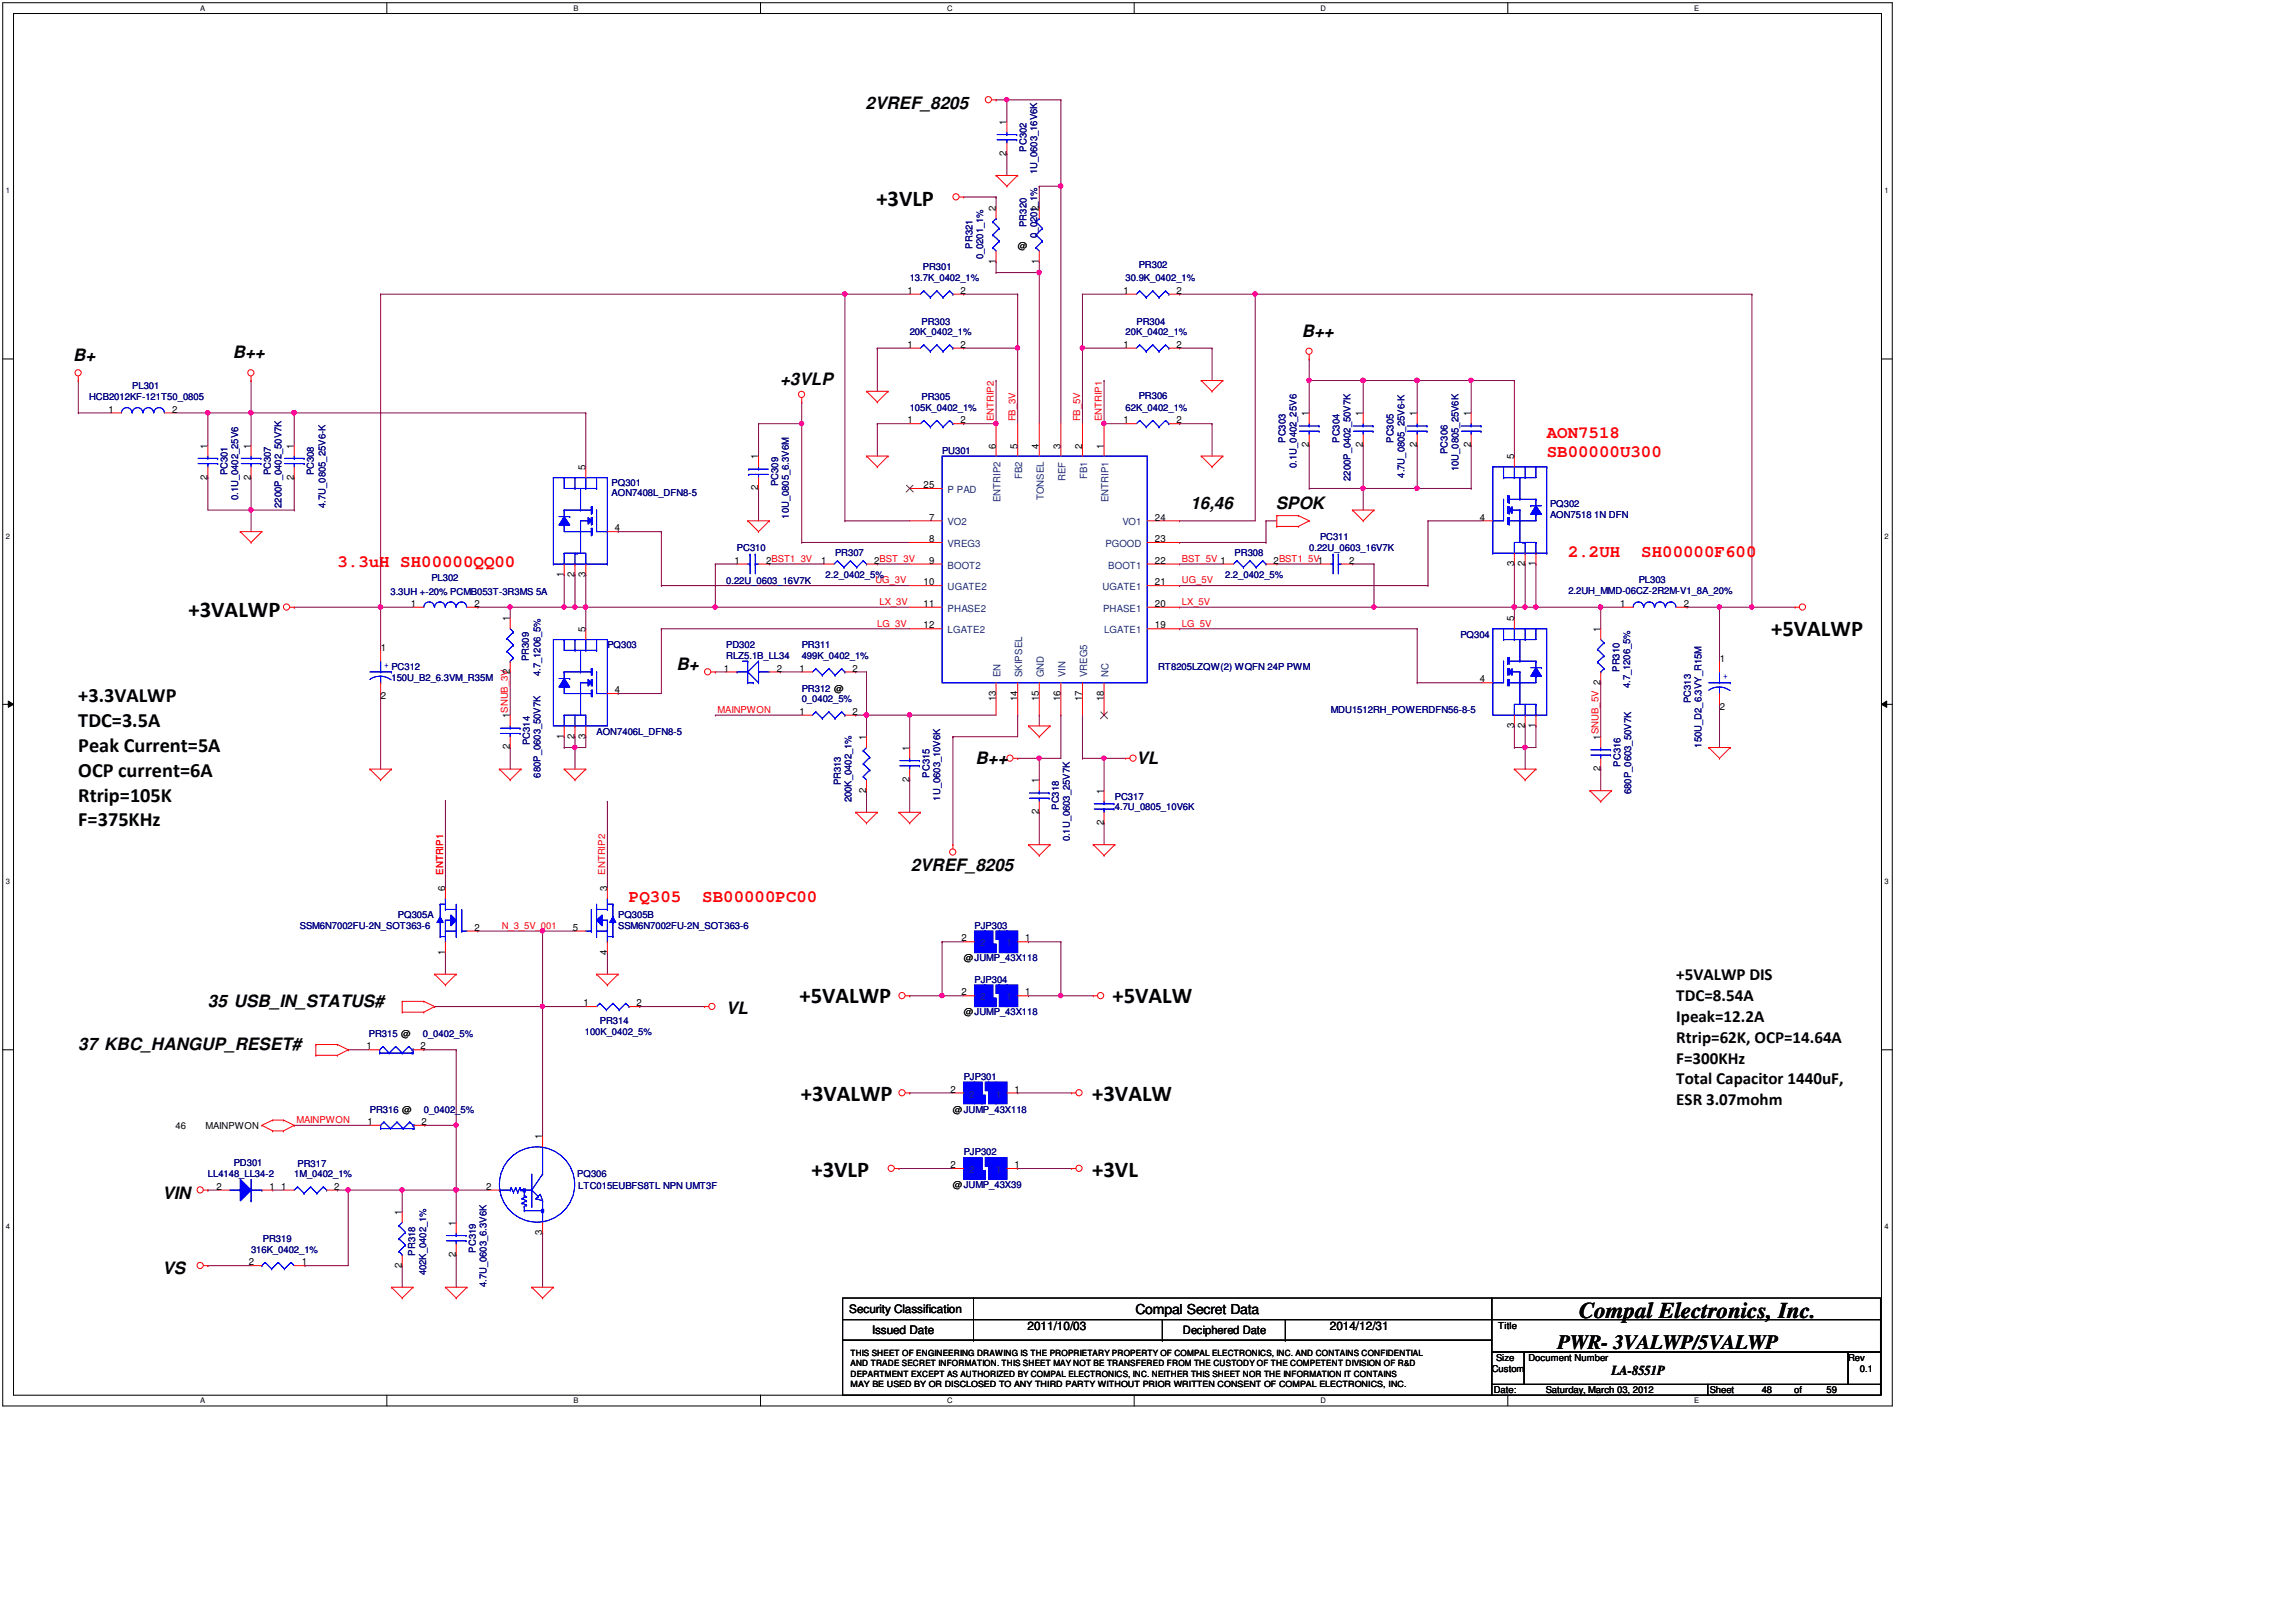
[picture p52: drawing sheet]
<svg xmlns="http://www.w3.org/2000/svg" width="297mm" height="210mm" viewBox="0 0 297 210" stroke-linecap="round" stroke-linejoin="round" font-family="sans-serif">
<defs><g id="words">
<g font-size="2.9">
<text x="113.4" y="26.6">+3VLP</text>
<text x="24.4" y="79.8">+3VALWP</text>
<text x="229.1" y="82.3">+5VALWP</text>
<text x="103.4" y="129.8">+5VALWP</text>
<text x="143.9" y="129.8">+5VALW</text>
<text x="103.6" y="142.5">+3VALWP</text>
<text x="141.3" y="142.5">+3VALW</text>
<text x="105" y="152.3">+3VLP</text>
<text x="141.3" y="152.3">+3VL</text>
<text x="204.3" y="170.6">Compal Electronics, Inc.</text>
</g>
<g font-size="2.6">
<text x="10.1" y="90.9">+3.3VALWP</text>
<text x="10.1" y="94.1">TDC=3.5A</text>
<text x="10.1" y="97.3">Peak Current=5A</text>
<text x="10.1" y="100.5">OCP current=6A</text>
<text x="10.1" y="103.7">Rtrip=105K</text>
<text x="10.1" y="106.9">F=375KHz</text>
<text x="201.5" y="174.5">PWR- 3VALWP/5VALWP</text>
</g>
<g font-size="2.2">
<text x="112" y="14.1">2VREF_8205</text>
<text x="9.5" y="46.7">B+</text>
<text x="30.1" y="46.4">B++</text>
<text x="168.4" y="43.6">B++</text>
<text x="100.9" y="49.8">+3VLP</text>
<text x="154" y="65.9">16,46</text>
<text x="165.1" y="65.9">SPOK</text>
<text x="87.5" y="86.7">B+</text>
<text x="126.2" y="98.9">B++</text>
<text x="147" y="98.9">VL</text>
<text x="117.8" y="112.7">2VREF_8205</text>
<text x="26.9" y="130.3">35 USB_IN_STATUS#</text>
<text x="93.9" y="131.3">VL</text>
<text x="216.9" y="126.8">+5VALWP DIS</text>
<text x="216.9" y="129.5">TDC=8.54A</text>
<text x="10.1" y="135.9">37 KBC_HANGUP_RESET#</text>
<text x="216.9" y="132.2">Ipeak=12.2A</text>
<text x="216.9" y="134.9">Rtrip=62K, OCP=14.64A</text>
<text x="216.9" y="137.6">F=300KHz</text>
<text x="216.9" y="140.3">Total Capacitor 1440uF,</text>
<text x="216.9" y="143">ESR 3.07mohm</text>
<text x="21" y="155.2">VIN</text>
<text x="21" y="164.9">VS</text>
</g>
<g font-size="2.2" fill="#f00">
<text x="200.1" y="56.7">AON7518</text>
<text x="200.1" y="59.1">SB00000U300</text>
<text x="43.7" y="73.4">3.3uH SH00000QQ00</text>
<text x="202.9" y="72">2.2UH</text>
<text x="212.3" y="72">SH00000F600</text>
<text x="81.4" y="116.7">PQ305</text>
<text x="90.9" y="116.7">SB00000PC00</text>
</g>
<g font-size="1.8">
<text x="146.9" y="170">Compal Secret Data</text>
<text x="208.5" y="178">LA-8551P</text>
</g>
<g font-size="1.5">
<text x="109.9" y="169.9">Security Classification</text>
<text x="112.8" y="172.6">Issued Date</text>
<text x="132.9" y="172.2">2011/10/03</text>
<text x="153" y="172.7">Deciphered Date</text>
<text x="172" y="172.2">2014/12/31</text>
</g>
<g font-size="1.3">
<text x="130.2" y="16.1" transform="rotate(-90 130.2 16.1)">1</text>
<text x="130.2" y="20.2" transform="rotate(-90 130.2 20.2)">2</text>
<text x="128.8" y="27.3" transform="rotate(-90 128.8 27.3)">2</text>
<text x="134.4" y="27.3" transform="rotate(-90 134.4 27.3)">2</text>
<text x="128.8" y="34.1" transform="rotate(-90 128.8 34.1)">1</text>
<text x="134.4" y="34.1" transform="rotate(-90 134.4 34.1)">1</text>
<text x="117.4" y="38">1</text>
<text x="124.3" y="38">2</text>
<text x="145.3" y="38">1</text>
<text x="152.2" y="38">2</text>
<text x="117.4" y="45">1</text>
<text x="124.3" y="45">2</text>
<text x="145.3" y="45">1</text>
<text x="152.2" y="45">2</text>
<text x="14" y="53.4">1</text>
<text x="22.3" y="53.4">2</text>
<text x="169.3" y="53.9" transform="rotate(-90 169.3 53.9)">1</text>
<text x="176.3" y="53.9" transform="rotate(-90 176.3 53.9)">1</text>
<text x="183.3" y="53.9" transform="rotate(-90 183.3 53.9)">1</text>
<text x="190.3" y="53.9" transform="rotate(-90 190.3 53.9)">1</text>
<text x="26.9" y="58" transform="rotate(-90 26.9 58)">1</text>
<text x="32.4" y="58" transform="rotate(-90 32.4 58)">1</text>
<text x="38" y="58" transform="rotate(-90 38 58)">1</text>
<text x="98.1" y="59.4" transform="rotate(-90 98.1 59.4)">1</text>
<text x="117.4" y="54.8">1</text>
<text x="124.3" y="54.8">2</text>
<text x="128.8" y="58" transform="rotate(-90 128.8 58)">6</text>
<text x="131.6" y="58" transform="rotate(-90 131.6 58)">5</text>
<text x="134.4" y="58" transform="rotate(-90 134.4 58)">4</text>
<text x="137.2" y="58" transform="rotate(-90 137.2 58)">3</text>
<text x="140" y="58" transform="rotate(-90 140 58)">2</text>
<text x="142.8" y="58" transform="rotate(-90 142.8 58)">1</text>
<text x="145.3" y="54.8">1</text>
<text x="152.2" y="54.8">2</text>
<text x="169.3" y="57.9" transform="rotate(-90 169.3 57.9)">2</text>
<text x="176.3" y="57.9" transform="rotate(-90 176.3 57.9)">2</text>
<text x="183.3" y="57.9" transform="rotate(-90 183.3 57.9)">2</text>
<text x="190.3" y="57.9" transform="rotate(-90 190.3 57.9)">2</text>
<text x="195.9" y="59.4" transform="rotate(-90 195.9 59.4)">5</text>
<text x="26.9" y="62.1" transform="rotate(-90 26.9 62.1)">2</text>
<text x="32.4" y="62.1" transform="rotate(-90 32.4 62.1)">2</text>
<text x="38" y="62.1" transform="rotate(-90 38 62.1)">2</text>
<text x="75.7" y="60.8" transform="rotate(-90 75.7 60.8)">5</text>
<text x="98.1" y="63.5" transform="rotate(-90 98.1 63.5)">2</text>
<text x="119.5" y="63.2">25</text>
<text x="79.6" y="68.8">4</text>
<text x="120.2" y="67.4">7</text>
<text x="120.2" y="70.2">8</text>
<text x="149.4" y="67.4">24</text>
<text x="149.4" y="70.2">23</text>
<text x="191.4" y="67.4">4</text>
<text x="72.9" y="74.6" transform="rotate(-90 72.9 74.6)">1</text>
<text x="74.3" y="74.6" transform="rotate(-90 74.3 74.6)">2</text>
<text x="75.7" y="74.6" transform="rotate(-90 75.7 74.6)">3</text>
<text x="95" y="72.9">1</text>
<text x="99.1" y="72.9">2BST1_3V</text>
<text x="106.2" y="72.9">1</text>
<text x="113.1" y="72.9">2BST_3V</text>
<text x="119.5" y="75.7">10</text>
<text x="120.2" y="72.9">9</text>
<text x="149.4" y="75.7">21</text>
<text x="149.4" y="72.9">22</text>
<text x="164.8" y="72.9">2BST1_5V1</text>
<text x="174.5" y="72.9">2</text>
<text x="195.9" y="73.2" transform="rotate(-90 195.9 73.2)">3</text>
<text x="197.3" y="73.2" transform="rotate(-90 197.3 73.2)">2</text>
<text x="198.7" y="73.2" transform="rotate(-90 198.7 73.2)">1</text>
<text x="53.1" y="78.5">1</text>
<text x="61.4" y="78.5">2</text>
<text x="66" y="80.4" transform="rotate(-90 66 80.4)">1</text>
<text x="75.7" y="81.8" transform="rotate(-90 75.7 81.8)">5</text>
<text x="119.5" y="78.5">11</text>
<text x="119.5" y="81.3">12</text>
<text x="149.4" y="78.5">20</text>
<text x="149.4" y="81.3">19</text>
<text x="195.9" y="80.4" transform="rotate(-90 195.9 80.4)">5</text>
<text x="207" y="81.8" transform="rotate(-90 207 81.8)">1</text>
<text x="209.6" y="78.5">1</text>
<text x="217.8" y="78.5">2</text>
<text x="49.3" y="84.3">1</text>
<text x="66" y="87.2" transform="rotate(-90 66 87.2)">2</text>
<text x="79.6" y="89.7">4</text>
<text x="93.6" y="86.9">1</text>
<text x="100.5" y="86.9">2</text>
<text x="103.4" y="86.9">1</text>
<text x="110.3" y="86.9">2</text>
<text x="191.4" y="88.3">4</text>
<text x="222.5" y="85.7">1</text>
<text x="49.3" y="90.5">2</text>
<text x="66" y="93" transform="rotate(-90 66 93)">1SNUB_3V</text>
<text x="72.9" y="95.6" transform="rotate(-90 72.9 95.6)">1</text>
<text x="74.3" y="95.6" transform="rotate(-90 74.3 95.6)">2</text>
<text x="75.7" y="95.6" transform="rotate(-90 75.7 95.6)">3</text>
<text x="103.4" y="92.5">1</text>
<text x="110.3" y="92.5">2</text>
<text x="112.1" y="95.8" transform="rotate(-90 112.1 95.8)">1</text>
<text x="128.8" y="90.7" transform="rotate(-90 128.8 90.7)">13</text>
<text x="131.6" y="90.7" transform="rotate(-90 131.6 90.7)">14</text>
<text x="134.4" y="90.7" transform="rotate(-90 134.4 90.7)">15</text>
<text x="137.2" y="90.7" transform="rotate(-90 137.2 90.7)">16</text>
<text x="140" y="90.7" transform="rotate(-90 140 90.7)">17</text>
<text x="142.8" y="90.7" transform="rotate(-90 142.8 90.7)">18</text>
<text x="195.9" y="94.2" transform="rotate(-90 195.9 94.2)">3</text>
<text x="197.3" y="94.2" transform="rotate(-90 197.3 94.2)">2</text>
<text x="198.7" y="94.2" transform="rotate(-90 198.7 94.2)">1</text>
<text x="207" y="95.8" transform="rotate(-90 207 95.8)">1SNUB_5V 2</text>
<text x="222.5" y="91.9">2</text>
<text x="66" y="97" transform="rotate(-90 66 97)">2</text>
<text x="117.6" y="101.2" transform="rotate(-90 117.6 101.2)">2</text>
<text x="117.6" y="97.2" transform="rotate(-90 117.6 97.2)">1</text>
<text x="134.4" y="101.4" transform="rotate(-90 134.4 101.4)">1</text>
<text x="207" y="99.8" transform="rotate(-90 207 99.8)">2</text>
<text x="112.1" y="102.6" transform="rotate(-90 112.1 102.6)">2</text>
<text x="134.4" y="105.4" transform="rotate(-90 134.4 105.4)">2</text>
<text x="142.8" y="106.8" transform="rotate(-90 142.8 106.8)">2</text>
<text x="142.8" y="102.7" transform="rotate(-90 142.8 102.7)">1</text>
<text x="57.6" y="115.3" transform="rotate(-90 57.6 115.3)">6</text>
<text x="78.5" y="115.3" transform="rotate(-90 78.5 115.3)">3</text>
<text x="57.6" y="123.5" transform="rotate(-90 57.6 123.5)">1</text>
<text x="61.4" y="120.4">2</text>
<text x="74.1" y="120.4">5</text>
<text x="78.5" y="123.5" transform="rotate(-90 78.5 123.5)">4</text>
<text x="124.4" y="121.8">2</text>
<text x="132.6" y="121.8">1</text>
<text x="75.5" y="130.2">1</text>
<text x="82.3" y="130.2">2</text>
<text x="124.4" y="128.8">2</text>
<text x="132.6" y="128.8">1</text>
<text x="47.4" y="135.8">1</text>
<text x="54.4" y="135.8">2</text>
<text x="123" y="141.4">2</text>
<text x="131.2" y="141.4">1</text>
<text x="47.6" y="145.6">1</text>
<text x="54.5" y="145.6">2</text>
<text x="70.2" y="147.4" transform="rotate(-90 70.2 147.4)">1</text>
<text x="28" y="154">2</text>
<text x="34.9" y="154">1</text>
<text x="36.4" y="154">1</text>
<text x="43.2" y="154">2</text>
<text x="62.9" y="154">2</text>
<text x="123" y="151.2">2</text>
<text x="131.2" y="151.2">1</text>
<text x="52" y="157.2" transform="rotate(-90 52 157.2)">1</text>
<text x="59" y="158.6" transform="rotate(-90 59 158.6)">1</text>
<text x="70.2" y="159.9" transform="rotate(-90 70.2 159.9)">3</text>
<text x="32.2" y="163.7">2</text>
<text x="39" y="163.7">1</text>
<text x="52" y="164" transform="rotate(-90 52 164)">2</text>
<text x="59" y="162.6" transform="rotate(-90 59 162.6)">2</text>
</g>
<g font-size="1.3" fill="#004080">
<text x="122.6" y="63.8">P PAD</text>
<text x="129.5" y="65" transform="rotate(-90 129.5 65)">ENTRIP2</text>
<text x="132.3" y="62" transform="rotate(-90 132.3 62)">FB2</text>
<text x="135" y="64.7" transform="rotate(-90 135 64.7)">TONSEL</text>
<text x="137.8" y="62.2" transform="rotate(-90 137.8 62.2)">REF</text>
<text x="140.6" y="62" transform="rotate(-90 140.6 62)">FB1</text>
<text x="143.4" y="65" transform="rotate(-90 143.4 65)">ENTRIP1</text>
<text x="122.6" y="68">VO2</text>
<text x="122.6" y="70.8">VREG3</text>
<text x="143" y="70.8">PGOOD</text>
<text x="145.2" y="68">VO1</text>
<text x="122.6" y="73.6">BOOT2</text>
<text x="122.6" y="76.4">UGATE2</text>
<text x="142.6" y="76.4">UGATE1</text>
<text x="143.4" y="73.6">BOOT1</text>
<text x="122.6" y="79.2">PHASE2</text>
<text x="122.6" y="82">LGATE2</text>
<text x="142.7" y="79.2">PHASE1</text>
<text x="142.8" y="82">LGATE1</text>
<text x="129.5" y="87.6" transform="rotate(-90 129.5 87.6)">EN</text>
<text x="132.3" y="87.6" transform="rotate(-90 132.3 87.6)">SKIPSEL</text>
<text x="135" y="87.6" transform="rotate(-90 135 87.6)">GND</text>
<text x="137.8" y="87.6" transform="rotate(-90 137.8 87.6)">VIN</text>
<text x="140.6" y="87.6" transform="rotate(-90 140.6 87.6)">VREG5</text>
<text x="143.4" y="87.6" transform="rotate(-90 143.4 87.6)">NC</text>
<text x="126.8" y="122.5">2</text>
<text x="130.2" y="122.5">1</text>
<text x="126.8" y="129.5">2</text>
<text x="130.2" y="129.5">1</text>
<text x="125.4" y="142">2</text>
<text x="128.8" y="142">1</text>
<text x="125.4" y="151.8">2</text>
<text x="128.8" y="151.8">1</text>
</g>
<g font-size="1.2" fill="#000080">
<text x="132.8" y="19.6" transform="rotate(-90 132.8 19.6)">PC302</text>
<text x="134.2" y="22.6" transform="rotate(-90 134.2 22.6)">1U_0603_16V6K</text>
<text x="132.8" y="29.4" transform="rotate(-90 132.8 29.4)">PR320</text>
<text x="119.4" y="34.9">PR301</text>
<text x="125.8" y="32.2" transform="rotate(-90 125.8 32.2)">PR321</text>
<text x="127.2" y="33.6" transform="rotate(-90 127.2 33.6)">0_0201_1%</text>
<text x="134.2" y="30.8" transform="rotate(-90 134.2 30.8)">0_0201_1%</text>
<text x="147.3" y="34.7">PR302</text>
<text x="117.7" y="36.4">13.7K_0402_1%</text>
<text x="145.6" y="36.4">30.9K_0402_1%</text>
<text x="117.7" y="43.4">20K_0402_1%</text>
<text x="119.2" y="42">PR303</text>
<text x="145.6" y="43.4">20K_0402_1%</text>
<text x="147" y="42">PR304</text>
<text x="11.5" y="51.8">HCB2012KF-121T50_0805</text>
<text x="17.1" y="50.4">PL301</text>
<text x="117.7" y="53.2">105K_0402_1%</text>
<text x="119.2" y="51.8">PR305</text>
<text x="145.6" y="53.2">62K_0402_1%</text>
<text x="147.3" y="51.7">PR306</text>
<text x="121.9" y="58.8">PU301</text>
<text x="166.3" y="57.3" transform="rotate(-90 166.3 57.3)">PC303</text>
<text x="173.3" y="57.3" transform="rotate(-90 173.3 57.3)">PC304</text>
<text x="180.3" y="57.3" transform="rotate(-90 180.3 57.3)">PC305</text>
<text x="187.3" y="58.7" transform="rotate(-90 187.3 58.7)">PC306</text>
<text x="29.4" y="61.5" transform="rotate(-90 29.4 61.5)">PC301</text>
<text x="30.8" y="64.7" transform="rotate(-90 30.8 64.7)">0.1U_0402_25V6</text>
<text x="35" y="61.5" transform="rotate(-90 35 61.5)">PC307</text>
<text x="36.4" y="65.7" transform="rotate(-90 36.4 65.7)">2200P_0402_50V7K</text>
<text x="40.6" y="61.5" transform="rotate(-90 40.6 61.5)">PC308</text>
<text x="42.1" y="65.7" transform="rotate(-90 42.1 65.7)">4.7U_0805_25V6-K</text>
<text x="79.1" y="62.8">PQ301</text>
<text x="79.1" y="64.2">AON7408L_DFN8-5</text>
<text x="100.7" y="62.9" transform="rotate(-90 100.7 62.9)">PC309</text>
<text x="167.7" y="60.5" transform="rotate(-90 167.7 60.5)">0.1U_0402_25V6</text>
<text x="174.7" y="62.2" transform="rotate(-90 174.7 62.2)">2200P_0402_50V7K</text>
<text x="181.7" y="61.8" transform="rotate(-90 181.7 61.8)">4.7U_0805_25V6-K</text>
<text x="188.7" y="61" transform="rotate(-90 188.7 61)">10U_0805_25V6K</text>
<text x="200.5" y="65.6">PQ302</text>
<text x="95.3" y="71.3">PC310</text>
<text x="102.1" y="67.1" transform="rotate(-90 102.1 67.1)">10U_0805_6.3V6M</text>
<text x="108" y="71.9">PR307</text>
<text x="159.7" y="71.9">PR308</text>
<text x="169.4" y="71.3">0.22U_0603_16V7K</text>
<text x="170.8" y="69.9">PC311</text>
<text x="200.5" y="67">AON7518 1N DFN</text>
<text x="50.5" y="77.1">3.3UH +-20% PCMB053T-3R3MS 5A</text>
<text x="55.8" y="75.2">PL302</text>
<text x="93.9" y="75.5">0.22U_0603_16V7K</text>
<text x="106.8" y="74.9">2.2_0402_5%</text>
<text x="158.5" y="74.9">2.2_0402_5%</text>
<text x="202.9" y="76.9">2.2UH_MMD-06CZ-2R2M-V1_8A_20%</text>
<text x="212" y="75.4">PL303</text>
<text x="78.6" y="83.9">PQ303</text>
<text x="93.9" y="83.9">PD302</text>
<text x="103.7" y="83.9">PR311</text>
<text x="188.9" y="82.5">PQ304</text>
<text x="50.6" y="88.1">150U_B2_6.3VM_R35M</text>
<text x="68.4" y="85.6" transform="rotate(-90 68.4 85.6)">PR309</text>
<text x="69.9" y="87.5" transform="rotate(-90 69.9 87.5)">4.7_1206_5%</text>
<text x="93.9" y="85.3">RLZ5.1B_LL34</text>
<text x="103.7" y="89.5">PR312 @</text>
<text x="103.7" y="85.3">499K_0402_1%</text>
<text x="149.8" y="86.7">RT8205LZQW(2) WQFN 24P PWM</text>
<text x="209.5" y="87" transform="rotate(-90 209.5 87)">PR310</text>
<text x="210.9" y="89.1" transform="rotate(-90 210.9 89.1)">4.7_1206_5%</text>
<text x="77.2" y="95.1">AON7406L_DFN8-5</text>
<text x="103.7" y="90.9">0_0402_5%</text>
<text x="172.2" y="92.3">MDU1512RH_POWERDFN56-8-5</text>
<text x="218.7" y="91" transform="rotate(-90 218.7 91)">PC313</text>
<text x="68.5" y="96.4" transform="rotate(-90 68.5 96.4)">PC314</text>
<text x="69.9" y="100.6" transform="rotate(-90 69.9 100.6)">680P_0603_50V7K</text>
<text x="108.8" y="101.6" transform="rotate(-90 108.8 101.6)">PR313</text>
<text x="120.2" y="100.6" transform="rotate(-90 120.2 100.6)">PC315</text>
<text x="209.6" y="99.2" transform="rotate(-90 209.6 99.2)">PC316</text>
<text x="220.1" y="96.7" transform="rotate(-90 220.1 96.7)">150U_D2_6.3VY_R15M</text>
<text x="110.2" y="103.8" transform="rotate(-90 110.2 103.8)">200K_0402_1%</text>
<text x="121.6" y="103.6" transform="rotate(-90 121.6 103.6)">1U_0603_10V6K</text>
<text x="137" y="104.8" transform="rotate(-90 137 104.8)">PC318</text>
<text x="144.2" y="103.5">PC317</text>
<text x="144.2" y="104.9">4.7U_0805_10V6K</text>
<text x="211" y="102.7" transform="rotate(-90 211 102.7)">680P_0603_50V7K</text>
<text x="138.4" y="108.9" transform="rotate(-90 138.4 108.9)">0.1U_0603_25V7K</text>
<text x="51.5" y="118.8">PQ305A</text>
<text x="80" y="118.8">PQ305B</text>
<text x="38.8" y="120.2">SSM6N7002FU-2N_SOT363-6</text>
<text x="80" y="120.2">SSM6N7002FU-2N_SOT363-6</text>
<text x="126.1" y="120.2">PJP303</text>
<text x="126.1" y="127.2">PJP304</text>
<text x="47.7" y="134.2">PR315 @</text>
<text x="54.7" y="134.2">0_0402_5%</text>
<text x="75.7" y="133.9">100K_0402_5%</text>
<text x="77.6" y="132.5">PR314</text>
<text x="47.8" y="144">PR316 @</text>
<text x="54.8" y="144">0_0402_5%</text>
<text x="124.7" y="139.8">PJP301</text>
<text x="124.7" y="149.4">PJP302</text>
<text x="26.9" y="152.4">LL4148_LL34-2</text>
<text x="30.2" y="150.8">PD301</text>
<text x="38.1" y="152.4">1M_0402_1%</text>
<text x="38.5" y="151">PR317</text>
<text x="74.7" y="152.4">PQ306</text>
<text x="74.8" y="153.9">LTC015EUBFS8TL NPN UMT3F</text>
<text x="34" y="160.7">PR319</text>
<text x="32.5" y="162.1">316K_0402_1%</text>
<text x="53.7" y="162.5" transform="rotate(-90 53.7 162.5)">PR318</text>
<text x="55.1" y="165.1" transform="rotate(-90 55.1 165.1)">402K_0402_1%</text>
<text x="61.6" y="162.1" transform="rotate(-90 61.6 162.1)">PC319</text>
<text x="63" y="166.6" transform="rotate(-90 63 166.6)">4.7U_0603_6.3V6K</text>
</g>
<g font-size="1.2">
<text x="131.7" y="32.2">@</text>
<text x="124.7" y="124.4">@JUMP_43X118</text>
<text x="124.7" y="131.4">@JUMP_43X118</text>
<text x="123.3" y="144">@JUMP_43X118</text>
<text x="22.7" y="146.1">46</text>
<text x="26.6" y="146.1">MAINPWON</text>
<text x="123.3" y="153.8">@JUMP_43X39</text>
<text x="193.8" y="172">Title</text>
<text x="193" y="177.5">Custom</text>
<text x="193.5" y="176.1">Size</text>
<text x="197.7" y="176.1">Document Number</text>
<text x="239.1" y="176.1">Rev</text>
<text x="240.6" y="177.5">0.1</text>
<text x="193.2" y="180.3">Date:</text>
<text x="200" y="180.3">Saturday, March 03, 2012</text>
<text x="221.2" y="180.3">Sheet</text>
<text x="227.9" y="180.3">48</text>
<text x="232.1" y="180.3">of</text>
<text x="236.3" y="180.3">59</text>
</g>
<g font-size="1.2" fill="#f00">
<text x="128.6" y="54.5" transform="rotate(-90 128.6 54.5)">ENTRIP2</text>
<text x="131.4" y="54.5" transform="rotate(-90 131.4 54.5)">FB_3V</text>
<text x="139.7" y="54.5" transform="rotate(-90 139.7 54.5)">FB_5V</text>
<text x="142.5" y="54.5" transform="rotate(-90 142.5 54.5)">ENTRIP1</text>
<text x="113.2" y="75.5">UG_3V</text>
<text x="152.9" y="72.7">BST_5V 1</text>
<text x="152.9" y="75.5">UG_5V</text>
<text x="113.5" y="81.1">LG_3V</text>
<text x="113.8" y="78.3">LX_3V</text>
<text x="152.9" y="78.3">LX_5V</text>
<text x="152.9" y="81.1">LG_5V</text>
<text x="92.8" y="92.3">MAINPWON</text>
<text x="57.3" y="113.2" transform="rotate(-90 57.3 113.2)">ENTRIP1</text>
<text x="78.3" y="113.2" transform="rotate(-90 78.3 113.2)">ENTRIP2</text>
<text x="64.9" y="120.2">N_3_5V_001</text>
<text x="38.4" y="145.3">MAINPWON</text>
</g>
<g font-size="1.2" fill="#00f">
<text x="49.7" y="86.5">+ PC312</text>
<text x="222.9" y="87.8">+</text>
</g>
<g font-size="1.1">
<text x="110" y="175.5">THIS SHEET OF ENGINEERING DRAWING IS THE PROPRIETARY PROPERTY OF COMPAL ELECTRONICS, INC. AND CONTAINS CONFIDENTIAL</text>
<text x="110" y="178.2">DEPARTMENT EXCEPT AS AUTHORIZED BY COMPAL ELECTRONICS, INC. NEITHER THIS SHEET NOR THE INFORMATION IT CONTAINS</text>
<text x="110" y="179.5">MAY BE USED BY OR DISCLOSED TO ANY THIRD PARTY WITHOUT PRIOR WRITTEN CONSENT OF COMPAL ELECTRONICS, INC.</text>
<text x="110" y="176.8">AND TRADE SECRET INFORMATION. THIS SHEET MAY NOT BE TRANSFERED FROM THE CUSTODY OF THE COMPETENT DIVISION OF R&amp;D</text>
</g>
<g font-size="1">
<text x="25.9" y="1.4">A</text>
<text x="74.2" y="1.4">B</text>
<text x="122.5" y="1.4">C</text>
<text x="170.9" y="1.4">D</text>
<text x="219.2" y="1.4">E</text>
<text x=".7" y="25">1</text>
<text x="243.8" y="25">1</text>
<text x=".7" y="69.7">2</text>
<text x="243.8" y="69.7">2</text>
<text x=".7" y="114.4">3</text>
<text x="243.8" y="114.4">3</text>
<text x=".7" y="159.1">4</text>
<text x="243.8" y="159.1">4</text>
<text x="25.9" y="181.6">A</text>
<text x="74.2" y="181.6">B</text>
<text x="122.5" y="181.6">C</text>
<text x="170.9" y="181.6">D</text>
<text x="219.2" y="181.6">E</text>
</g>
</g></defs>
<path d="M.4 .4h244.4v181.5h-244.4zM1.7 1.7h241.7v178.9h-241.7z" fill="none" stroke="#000" stroke-width=".13"/>
<g fill="#fff">
<path d="M25.9 .5h.6v1.1h-.6z"/>
<path d="M25.9 180.7h.6v1.1h-.6z"/>
</g>
<path d="M50 .4v1.3M50 180.6v1.3" fill="none" stroke="#000" stroke-width=".13"/>
<g fill="#fff">
<path d="M74.2 .5h.6v1.1h-.6z"/>
<path d="M74.2 180.7h.6v1.1h-.6z"/>
</g>
<path d="M98.4 .4v1.3M98.4 180.6v1.3" fill="none" stroke="#000" stroke-width=".13"/>
<g fill="#fff">
<path d="M122.5 .5h.7v1.1h-.7z"/>
<path d="M122.5 180.7h.7v1.1h-.7z"/>
</g>
<path d="M146.7 .4v1.3M146.7 180.6v1.3" fill="none" stroke="#000" stroke-width=".13"/>
<g fill="#fff">
<path d="M170.9 .5h.7v1.1h-.7z"/>
<path d="M170.9 180.7h.7v1.1h-.7z"/>
</g>
<path d="M195.1 .4v1.3M195.1 180.6v1.3" fill="none" stroke="#000" stroke-width=".13"/>
<g fill="#fff">
<path d="M219.2 .5h.6v1.1h-.6z"/>
<path d="M219.2 180.7h.6v1.1h-.6z"/>
<path d="M.7 24.1h.6v1.1h-.6z"/>
<path d="M243.8 24.1h.5v1.1h-.5z"/>
<path d="M.7 68.8h.6v1.1h-.6z"/>
<path d="M243.8 68.8h.5v1.1h-.5z"/>
</g>
<path d="M.4 46.4h1.3M243.4 46.4h1.4" fill="none" stroke="#000" stroke-width=".13"/>
<g fill="#fff">
<path d="M.7 113.5h.6v1.1h-.6z"/>
<path d="M243.8 113.5h.5v1.1h-.5z"/>
</g>
<path d="M.4 91.2h1.3M1.1 90.7l.6 .5-.6 .3zM243.4 91.2l.7-.5v.8zM243.4 91.2h1.4" fill="none" stroke="#000" stroke-width=".13"/>
<path d="M1.1 90.7l.6 .5-.6 .3zM243.4 91.2l.7-.5v.8z" fill="#000"/>
<g fill="#fff">
<path d="M.7 158.2h.6v1.1h-.6z"/>
<path d="M243.8 158.2h.5v1.1h-.5z"/>
</g>
<path d="M.4 135.9h1.3M243.4 135.9h1.4" fill="none" stroke="#000" stroke-width=".13"/>
<g fill="none" stroke="#800040" stroke-width=".13">
<path d="M128.9 12.9h.1M128.9 12.9h1.4M130.3 19.9h.1M130.3 12.9h.1M130.3 12.9v2.8M130.3 19.9v2.8M152.6 38.1h.1M152.6 38.1h9.8M10.1 53.4h.1M10.1 49.2h.1M10.1 53.4h4.2M10.1 49.2v4.2"/>
<path d="M32.5 49.2h.1M32.5 53.4h.1M32.5 49.2v8.4M98.1 54.8h.1M98.1 54.8v4.2M103.7 52h.1M103.7 52v2.8h-5.6M113.5 45.1h.1M113.5 54.8h.1M113.5 54.8h4.2M113.5 45.1v5.5M113.5 54.8v4.2"/>
<path d="M113.5 45.1h4.2M124.7 54.8h.1M124.7 54.8h4.2M183.3 49.2h.1M183.3 49.2v4.2M98.1 63.2h.1M98.1 63.2v4.2M99.5 73h.1M99.5 73h7M152.6 73h.1M152.6 78.6h.1M152.6 73h5.6"/>
<path d="M165.2 73h.1M165.2 73h5.6M177.8 73h.1M177.8 73v5.6h-25.2M226.6 78.6h.1M226.6 78.6h5.6M142.8 98.1h.1M142.8 98.1v4.2"/>
</g>
<circle cx="130.2" cy="12.9" r=".29" fill="#f0f"/>
<circle cx="130.2" cy="12.9" r=".29" fill="none" stroke="#f0f" stroke-width=".13"/>
<path d="M32.5 66h.1M32.5 66v2.8" fill="none" stroke="#800040" stroke-width=".13"/>
<circle cx="32.5" cy="66" r=".29" fill="#f0f"/>
<circle cx="32.5" cy="66" r=".29" fill="none" stroke="#f0f" stroke-width=".13"/>
<path d="M176.4 49.2h.1M176.4 49.2v4.2M222.5 78.6h.1M222.5 78.6v7M222.5 91.2h.1M222.5 91.2v5.5" fill="none" stroke="#800040" stroke-width=".13"/>
<circle cx="222.4" cy="78.6" r=".29" fill="#f0f"/>
<circle cx="222.4" cy="78.6" r=".29" fill="none" stroke="#f0f" stroke-width=".13"/>
<path d="M140 38.1h.1M140 38.1v7M152.6 67.4h.1M152.6 67.4h9.8M131.7 98.1h.1M131.7 98.1h2.8" fill="none" stroke="#800040" stroke-width=".13"/>
<circle cx="140" cy="45" r=".29" fill="#f0f"/>
<circle cx="140" cy="45" r=".29" fill="none" stroke="#f0f" stroke-width=".13"/>
<g fill="none" stroke="#800040" stroke-width=".13">
<path d="M140 38.1h.1M140 38.1h5.6M162.4 38.1h.1M162.4 38.1v29.3M140 45.1h.1M140 45.1h5.6M152.6 54.8h.1M152.6 45.1h.1M152.6 45.1h4.2M152.6 54.8h4.2M156.8 54.8h.1M156.8 45.1h.1"/>
<path d="M156.8 45.1v4.1M156.8 54.8v4.2M85.6 68.8h.1M85.6 68.8v7M152.6 75.8h.1M152.6 75.8h32.1"/>
</g>
<circle cx="162.4" cy="38" r=".29" fill="#f0f"/>
<circle cx="162.4" cy="38" r=".29" fill="none" stroke="#f0f" stroke-width=".13"/>
<path d="M49.2 38.1h.1M49.2 38.1h60.1M131.7 38.1h.1M131.7 38.1v7M162.4 38.1h.1M162.4 38.1h64.2M226.6 38.1h.1M226.6 38.1v40.5M137.2 92.5h.1M137.2 92.5v5.6M140 92.5h.1M140 92.5v5.6" fill="none" stroke="#800040" stroke-width=".13"/>
<circle cx="226.6" cy="78.6" r=".29" fill="#f0f"/>
<circle cx="226.6" cy="78.6" r=".29" fill="none" stroke="#f0f" stroke-width=".13"/>
<g fill="none" stroke="#800040" stroke-width=".13">
<path d="M49.2 38.1h.1M49.2 38.1v40.5M92.5 73h.1M92.5 73v5.6M92.5 73h2.8M113.5 73h.1M113.5 73h4.2M123.3 95.3h.1M131.7 92.5h.1M131.7 92.5v2.8h-8.4M112.1 102.3h.1M112.1 102.3v2.8"/>
<path d="M134.5 105.1h.1M134.5 105.1v4.2"/>
</g>
<circle cx="49.2" cy="78.6" r=".29" fill="#f0f"/>
<circle cx="49.2" cy="78.6" r=".29" fill="none" stroke="#f0f" stroke-width=".13"/>
<path d="M109.3 38.1h.1M109.3 38.1h8.4M128.9 49.2h.1M128.9 49.2v5.6" fill="none" stroke="#800040" stroke-width=".13"/>
<circle cx="128.8" cy="54.8" r=".29" fill="#f0f"/>
<circle cx="128.8" cy="54.8" r=".29" fill="none" stroke="#f0f" stroke-width=".13"/>
<path d="M109.3 38.1h.1M109.3 38.1v29.3" fill="none" stroke="#800040" stroke-width=".13"/>
<circle cx="109.3" cy="38" r=".29" fill="#f0f"/>
<circle cx="109.3" cy="38" r=".29" fill="none" stroke="#f0f" stroke-width=".13"/>
<path d="M38.1 53.4h.1M38.1 53.4v4.2M38.1 53.4h37.7M152.6 70.2h.1M152.6 70.2h11.2" fill="none" stroke="#800040" stroke-width=".13"/>
<circle cx="38" cy="53.4" r=".29" fill="#f0f"/>
<circle cx="38" cy="53.4" r=".29" fill="none" stroke="#f0f" stroke-width=".13"/>
<g fill="none" stroke="#800040" stroke-width=".13">
<path d="M130.3 12.9h.1M130.3 12.9h6.9M142.8 54.8h.1M142.8 49.2h.1M142.8 54.8h2.8M142.8 49.2v5.6M183.3 57.6h.1M183.3 57.6v5.6M38.1 61.8h.1M38.1 78.6h.1M38.1 61.8v4.2M38.1 78.6h11.1"/>
<path d="M49.2 78.6h.1M49.2 78.6v5.6M123.3 95.3h.1M123.3 95.3v14"/>
</g>
<circle cx="142.8" cy="54.8" r=".29" fill="#f0f"/>
<circle cx="142.8" cy="54.8" r=".29" fill="none" stroke="#f0f" stroke-width=".13"/>
<path d="M103.7 54.8h.1M103.7 54.8v15.4" fill="none" stroke="#800040" stroke-width=".13"/>
<circle cx="103.7" cy="54.8" r=".29" fill="#f0f"/>
<circle cx="103.7" cy="54.8" r=".29" fill="none" stroke="#f0f" stroke-width=".13"/>
<path d="M32.5 61.8h.1M32.5 61.8v4.2M49.2 89.8h.1M49.2 89.8v9.7M134.5 98.1h.1M134.5 98.1v2.8" fill="none" stroke="#800040" stroke-width=".13"/>
<circle cx="134.4" cy="98.1" r=".29" fill="#f0f"/>
<circle cx="134.4" cy="98.1" r=".29" fill="none" stroke="#f0f" stroke-width=".13"/>
<path d="M124.7 38.1h.1M124.7 38.1h7M22.7 53.4h4.2M26.9 53.4h.1M124.7 45.1h.1M124.7 45.1h7M176.4 57.6h.1M176.4 57.6v5.6M134.5 92.5h.1M134.5 92.5v1.4" fill="none" stroke="#800040" stroke-width=".13"/>
<circle cx="26.9" cy="53.4" r=".29" fill="#f0f"/>
<circle cx="26.9" cy="53.4" r=".29" fill="none" stroke="#f0f" stroke-width=".13"/>
<path d="M169.4 46.4h.1M169.4 46.4v2.8M32.5 66h5.6M38.1 66h.1M176.4 63.2h.1M176.4 63.2v2.8" fill="none" stroke="#800040" stroke-width=".13"/>
<circle cx="176.3" cy="63.2" r=".29" fill="#f0f"/>
<circle cx="176.3" cy="63.2" r=".29" fill="none" stroke="#f0f" stroke-width=".13"/>
<path d="M184.7 67.4h.1M184.7 75.8h.1M184.7 67.4h7M184.7 67.4v8.4M195.9 78.6h.1M195.9 78.6v1.4M152.6 81.4h.1M152.6 81.4h30.7M183.3 81.4h.1M183.3 88.4h.1M183.3 81.4v7M183.3 88.4h8.4" fill="none" stroke="#800040" stroke-width=".13"/>
<circle cx="195.9" cy="78.6" r=".29" fill="#f0f"/>
<circle cx="195.9" cy="78.6" r=".29" fill="none" stroke="#f0f" stroke-width=".13"/>
<path d="M195.9 73h.1M195.9 73v5.6M197.3 73h.1M197.3 73v5.6M198.7 73h.1M198.7 73v5.6M197.3 96.7h.1M197.3 93.9h.1M197.3 93.9v5.6" fill="none" stroke="#800040" stroke-width=".13"/>
<circle cx="197.3" cy="96.7" r=".29" fill="#f0f"/>
<circle cx="197.3" cy="96.7" r=".29" fill="none" stroke="#f0f" stroke-width=".13"/>
<path d="M66 78.6h.1M73 74.4h.1M73 74.4v4.2h-7M80 68.8h.1M80 68.8h5.6M195.9 93.9h.1M195.9 93.9v2.8" fill="none" stroke="#800040" stroke-width=".13"/>
<circle cx="66" cy="78.6" r=".29" fill="#f0f"/>
<circle cx="66" cy="78.6" r=".29" fill="none" stroke="#f0f" stroke-width=".13"/>
<path d="M73 78.6h.1M74.4 74.4h.1M74.4 74.4v4.2h-1.4" fill="none" stroke="#800040" stroke-width=".13"/>
<circle cx="73" cy="78.6" r=".29" fill="#f0f"/>
<circle cx="73" cy="78.6" r=".29" fill="none" stroke="#f0f" stroke-width=".13"/>
<path d="M74.4 78.6h.1M75.8 74.4h.1M75.8 74.4v4.2h-1.4" fill="none" stroke="#800040" stroke-width=".13"/>
<circle cx="74.4" cy="78.6" r=".29" fill="#f0f"/>
<circle cx="74.4" cy="78.6" r=".29" fill="none" stroke="#f0f" stroke-width=".13"/>
<g fill="none" stroke="#800040" stroke-width=".13">
<path d="M66 78.6h.1M66 78.6v1.4M75.8 78.6h.1M75.8 78.6v2.8M207.1 78.6h.1M207.1 78.6v2.8M66 96.7h.1M66 87h.1M66 87v5.5M66 96.7v2.8M73 96.7h.1M73 96.7h1.4"/>
<path d="M74.4 96.7h.1M74.4 96.7v2.8M80 89.8h.1M85.6 81.4h.1M85.6 81.4v8.4h-5.6M207.1 99.5h.1M207.1 88.4h.1M207.1 88.4v6.9M207.1 99.5v2.8"/>
</g>
<circle cx="207.1" cy="78.6" r=".29" fill="#f0f"/>
<circle cx="207.1" cy="78.6" r=".29" fill="none" stroke="#f0f" stroke-width=".13"/>
<path d="M198.7 78.6h.1M198.7 78.6h8.4" fill="none" stroke="#800040" stroke-width=".13"/>
<circle cx="198.7" cy="78.6" r=".29" fill="#f0f"/>
<circle cx="198.7" cy="78.6" r=".29" fill="none" stroke="#f0f" stroke-width=".13"/>
<path d="M26.9 53.4h.1M26.9 53.4v4.2M169.4 57.6h.1M169.4 49.2h.1M169.4 49.2v4.2M169.4 57.6v5.6M190.3 49.2h.1M190.3 49.2h5.6M26.9 61.8h.1M26.9 61.8v4.2h5.6M32.5 66h.1" fill="none" stroke="#800040" stroke-width=".13"/>
<circle cx="190.3" cy="49.2" r=".29" fill="#f0f"/>
<circle cx="190.3" cy="49.2" r=".29" fill="none" stroke="#f0f" stroke-width=".13"/>
<g fill="none" stroke="#800040" stroke-width=".13">
<path d="M134.5 35.3h.1M134.5 35.3v19.5M75.8 53.4h.1M75.8 53.4v7M195.9 49.2h.1M195.9 49.2v9.8M103.7 70.2h.1M103.7 70.2h14M109.3 67.4h.1M109.3 67.4h8.4M85.6 81.4h.1M85.6 81.4h32.1"/>
<path d="M78.6 103.7h.1M78.6 103.7v11.2M57.6 123.3h.1M57.6 123.3v2.8M70.2 120.5h.1M70.2 120.5h4.2M78.6 123.3h.1M78.6 123.3v2.8"/>
</g>
<circle cx="134.4" cy="35.2" r=".29" fill="#f0f"/>
<circle cx="134.4" cy="35.2" r=".29" fill="none" stroke="#f0f" stroke-width=".13"/>
<path d="M85.6 75.8h.1M85.6 75.8h32.1M92.5 78.6h.1M92.5 78.6h25.2" fill="none" stroke="#800040" stroke-width=".13"/>
<circle cx="92.5" cy="78.6" r=".29" fill="#f0f"/>
<circle cx="92.5" cy="78.6" r=".29" fill="none" stroke="#f0f" stroke-width=".13"/>
<path d="M140 45.1h.1M140 45.1v9.7M75.8 78.6h.1M75.8 78.6h16.7M175 73h.1M175 73h2.8" fill="none" stroke="#800040" stroke-width=".13"/>
<circle cx="75.8" cy="78.6" r=".29" fill="#f0f"/>
<circle cx="75.8" cy="78.6" r=".29" fill="none" stroke="#f0f" stroke-width=".13"/>
<path d="M142.8 98.1h.1M142.8 98.1h2.8" fill="none" stroke="#800040" stroke-width=".13"/>
<circle cx="142.8" cy="98.1" r=".29" fill="#f0f"/>
<circle cx="142.8" cy="98.1" r=".29" fill="none" stroke="#f0f" stroke-width=".13"/>
<path d="M110.7 87h.1M110.7 87h1.4M112.1 92.5h.1M112.1 92.5v2.8" fill="none" stroke="#800040" stroke-width=".13"/>
<circle cx="112.1" cy="92.5" r=".29" fill="#f0f"/>
<circle cx="112.1" cy="92.5" r=".29" fill="none" stroke="#f0f" stroke-width=".13"/>
<path d="M112.1 92.5h.1M112.1 92.5h5.6" fill="none" stroke="#800040" stroke-width=".13"/>
<circle cx="117.7" cy="92.5" r=".29" fill="#f0f"/>
<circle cx="117.7" cy="92.5" r=".29" fill="none" stroke="#f0f" stroke-width=".13"/>
<circle cx="112.1" cy="92.5" r=".29" fill="#f0f"/>
<circle cx="112.1" cy="92.5" r=".29" fill="none" stroke="#f0f" stroke-width=".13"/>
<path d="M117.7 92.5h.1M117.7 92.5v4.2M117.7 92.5h11.2M117.7 100.9h.1M117.7 100.9v4.2M70.2 120.5h.1M70.2 120.5v9.8" fill="none" stroke="#800040" stroke-width=".13"/>
<circle cx="70.2" cy="130.2" r=".29" fill="#f0f"/>
<circle cx="70.2" cy="130.2" r=".29" fill="none" stroke="#f0f" stroke-width=".13"/>
<circle cx="70.2" cy="120.5" r=".29" fill="#f0f"/>
<circle cx="70.2" cy="120.5" r=".29" fill="none" stroke="#f0f" stroke-width=".13"/>
<path d="M70.2 130.3h.1M70.2 130.3h5.6M70.2 130.3v16.7M82.8 130.3h.1M82.8 130.3h8.4M59 154h.1M59 154h4.2M70.2 159.6h.1M70.2 159.6v7" fill="none" stroke="#800040" stroke-width=".13"/>
<circle cx="59" cy="154" r=".29" fill="#f0f"/>
<circle cx="59" cy="154" r=".29" fill="none" stroke="#f0f" stroke-width=".13"/>
<g fill="none" stroke="#800040" stroke-width=".13">
<path d="M92.5 92.5h.1M92.5 92.5h11.2M110.7 92.5h.1M110.7 92.5h1.4M61.8 120.5h.1M61.8 120.5h8.4M45.1 154h.1M45.1 154v9.8h-5.6M117.7 141.4h.1M117.7 141.4h5.6M131.7 141.4h.1M131.7 141.4h6.9"/>
<path d="M39.5 163.8h.1"/>
</g>
<circle cx="45" cy="154" r=".29" fill="#f0f"/>
<circle cx="45" cy="154" r=".29" fill="none" stroke="#f0f" stroke-width=".13"/>
<path d="M52 154h.1M52 154v2.8M26.9 163.8h.1M26.9 163.8h5.6M52 163.8h.1M52 163.8v2.8" fill="none" stroke="#800040" stroke-width=".13"/>
<circle cx="52" cy="154" r=".29" fill="#f0f"/>
<circle cx="52" cy="154" r=".29" fill="none" stroke="#f0f" stroke-width=".13"/>
<path d="M26.9 154h.1M26.9 154h1.4M35.3 154h.1M35.3 154h1.4M43.7 154h.1M43.7 154h8.3M45.1 154h.1M59 154h.1M59 154v4.2M59 162.4h.1M59 162.4v4.2" fill="none" stroke="#800040" stroke-width=".13"/>
<circle cx="59" cy="154" r=".29" fill="#f0f"/>
<circle cx="59" cy="154" r=".29" fill="none" stroke="#f0f" stroke-width=".13"/>
<path d="M112.1 87h.1M112.1 87v5.5M45.1 135.9h.1M45.1 135.9h2.6M54.8 135.9h.1M54.8 135.9h4.2M59 145.6h.1M59 145.6v8.4" fill="none" stroke="#800040" stroke-width=".13"/>
<circle cx="59" cy="145.6" r=".29" fill="#f0f"/>
<circle cx="59" cy="145.6" r=".29" fill="none" stroke="#f0f" stroke-width=".13"/>
<g fill="none" stroke="#800040" stroke-width=".13">
<path d="M32.5 53.4h5.6M38.1 53.4h.1M49.2 78.6h.1M49.2 78.6h4.2M207.1 78.6h.1M207.1 78.6h2.8M218.3 78.6h.1M218.3 78.6h4.2M92.5 87h.1M92.5 87h1.4M100.9 87h.1M100.9 87h2.8"/>
<path d="M57.6 103.6h.1M57.6 103.6v11.3M52 154h.1M52 154h7"/>
</g>
<circle cx="38" cy="53.4" r=".29" fill="#f0f"/>
<circle cx="38" cy="53.4" r=".29" fill="none" stroke="#f0f" stroke-width=".13"/>
<path d="M74.4 96.7h.1M74.4 96.7h1.4M134.5 98.1h.1M134.5 98.1h2.7M140 98.1h.1M140 98.1h2.8M142.8 106.5h.1M142.8 106.5v2.8" fill="none" stroke="#800040" stroke-width=".13"/>
<circle cx="74.4" cy="96.7" r=".29" fill="#f0f"/>
<circle cx="74.4" cy="96.7" r=".29" fill="none" stroke="#f0f" stroke-width=".13"/>
<g fill="none" stroke="#800040" stroke-width=".13">
<path d="M61.8 78.6h.1M61.8 78.6h4.2M163.8 70.2h.1M163.8 67.4h.1M163.8 67.4v2.8M163.8 67.4h1.4M177.8 78.6h.1M177.8 78.6h18.1M73 95.3h.1M73 95.3v1.4M74.4 95.3h.1M74.4 95.3v1.4"/>
<path d="M75.8 95.3h.1M75.8 95.3v1.4M197.3 96.7h.1M197.3 96.7h1.4"/>
</g>
<circle cx="177.7" cy="78.6" r=".29" fill="#f0f"/>
<circle cx="177.7" cy="78.6" r=".29" fill="none" stroke="#f0f" stroke-width=".13"/>
<path d="M26.9 53.4h5.6M32.5 53.4h.1M195.9 96.7h.1M195.9 96.7h1.4" fill="none" stroke="#800040" stroke-width=".13"/>
<circle cx="32.5" cy="53.4" r=".29" fill="#f0f"/>
<circle cx="32.5" cy="53.4" r=".29" fill="none" stroke="#f0f" stroke-width=".13"/>
<path d="M176.4 49.2h.1M176.4 49.2h6.9M59 135.9h.1M59 135.9v9.7h-4M55 145.6h.1" fill="none" stroke="#800040" stroke-width=".13"/>
<circle cx="183.3" cy="49.2" r=".29" fill="#f0f"/>
<circle cx="183.3" cy="49.2" r=".29" fill="none" stroke="#f0f" stroke-width=".13"/>
<circle cx="176.3" cy="49.2" r=".29" fill="#f0f"/>
<circle cx="176.3" cy="49.2" r=".29" fill="none" stroke="#f0f" stroke-width=".13"/>
<path d="M169.4 49.2h.1M169.4 49.2h7" fill="none" stroke="#800040" stroke-width=".13"/>
<circle cx="176.3" cy="49.2" r=".29" fill="#f0f"/>
<circle cx="176.3" cy="49.2" r=".29" fill="none" stroke="#f0f" stroke-width=".13"/>
<circle cx="169.3" cy="49.2" r=".29" fill="#f0f"/>
<circle cx="169.3" cy="49.2" r=".29" fill="none" stroke="#f0f" stroke-width=".13"/>
<path d="M131.7 45.1h.1M131.7 45.1v9.7" fill="none" stroke="#800040" stroke-width=".13"/>
<circle cx="131.6" cy="45" r=".29" fill="#f0f"/>
<circle cx="131.6" cy="45" r=".29" fill="none" stroke="#f0f" stroke-width=".13"/>
<path d="M176.4 63.2h13.9M183.3 63.2h.1M190.3 63.2h.1" fill="none" stroke="#800040" stroke-width=".13"/>
<circle cx="183.3" cy="63.2" r=".29" fill="#f0f"/>
<circle cx="183.3" cy="63.2" r=".29" fill="none" stroke="#f0f" stroke-width=".13"/>
<path d="M183.3 49.2h.1M183.3 49.2h7M190.3 49.2h.1M190.3 49.2v4.2M169.4 63.2h.1M169.4 63.2h7" fill="none" stroke="#800040" stroke-width=".13"/>
<circle cx="183.3" cy="49.2" r=".29" fill="#f0f"/>
<circle cx="183.3" cy="49.2" r=".29" fill="none" stroke="#f0f" stroke-width=".13"/>
<path d="M190.3 57.6h.1M190.3 57.6v5.6M197.3 78.6h.1M197.3 78.6h1.4M198.7 93.9h.1M198.7 93.9v2.8" fill="none" stroke="#800040" stroke-width=".13"/>
<circle cx="197.3" cy="78.6" r=".29" fill="#f0f"/>
<circle cx="197.3" cy="78.6" r=".29" fill="none" stroke="#f0f" stroke-width=".13"/>
<path d="M195.9 78.6h.1M195.9 78.6h1.4" fill="none" stroke="#800040" stroke-width=".13"/>
<circle cx="195.9" cy="78.6" r=".29" fill="#f0f"/>
<circle cx="195.9" cy="78.6" r=".29" fill="none" stroke="#f0f" stroke-width=".13"/>
<path d="M134.5 24.1h.1M134.5 24.1v2.8M137.2 24.1h.1M137.2 24.1v30.7M222.5 78.6h.1M222.5 78.6h4.1M116.3 151.2h.1M116.3 151.2h7M131.7 151.2h.1M131.7 151.2h6.9" fill="none" stroke="#800040" stroke-width=".13"/>
<circle cx="137.2" cy="24.1" r=".29" fill="#f0f"/>
<circle cx="137.2" cy="24.1" r=".29" fill="none" stroke="#f0f" stroke-width=".13"/>
<g fill="none" stroke="#800040" stroke-width=".13">
<path d="M137.2 12.9h.1M137.2 12.9v11.2h-2.7M124.7 25.5h4.2M128.9 33.9h.1M128.9 35.3h.1M128.9 25.5h.1M128.9 25.5v1.4M128.9 33.9v1.4M134.5 24.1h.1M134.5 33.9h.1M134.5 33.9v1.4h-5.6M56.2 130.3h.1"/>
<path d="M56.2 130.3h14M121.9 128.9h.1M121.9 128.9h2.8"/>
</g>
<circle cx="121.9" cy="128.8" r=".29" fill="#f0f"/>
<circle cx="121.9" cy="128.8" r=".29" fill="none" stroke="#f0f" stroke-width=".13"/>
<path d="M117.7 128.9h.1M121.9 121.9h.1M121.9 121.9v7h-4.2M121.9 121.9h2.8M133.1 128.9h.1M133.1 121.9h.1M133.1 121.9h4.1M137.2 121.9h.1M137.2 121.9v7h-4.1" fill="none" stroke="#800040" stroke-width=".13"/>
<circle cx="137.2" cy="128.8" r=".29" fill="#f0f"/>
<circle cx="137.2" cy="128.8" r=".29" fill="none" stroke="#f0f" stroke-width=".13"/>
<path d="M137.2 128.9h.1M137.2 128.9h4.2M38.1 145.6h.1M38.1 145.6h9.7" fill="none" stroke="#800040" stroke-width=".13"/>
<g fill="none" stroke="#f00" stroke-width=".13">
<path d="M128.3 12.9h.6M128.9 12.9h.1M124.1 25.5h.6M124.7 25.5h.1M128.9 22.7h.1M128.9 22.7h2.8M128.9 22.7l1.4 1.4M130.3 24.1h.1M131.7 22.7h.1M131.7 22.7l-1.4 1.4M10.1 49.2h.1M10.1 48.7v.5"/>
<path d="M32.5 49.2h.1M32.5 48.7v.5M103.7 52h.1M103.7 51.5v.5M112.1 50.6h.1M112.1 59h.1M112.1 50.6h2.8M112.1 50.6l1.4 1.4M112.1 59h2.8M112.1 59l1.4 1.4M113.5 52h.1M114.9 50.6h.1"/>
<path d="M114.9 59h.1M114.9 50.6l-1.4 1.4M114.9 59l-1.4 1.4M155.4 49.2h.1M155.4 59h.1M155.4 49.2h2.8M155.4 49.2l1.4 1.4M155.4 59h2.8M155.4 59l1.4 1.4M156.8 50.6h.1M158.2 49.2h.1M158.2 59h.1"/>
<path d="M158.2 49.2l-1.4 1.4M158.2 59l-1.4 1.4M169.4 46.4h.1M169.4 45.9v.5M190.3 53.4v1.4M190.3 56.2v1.4M31.1 68.8h.1M31.1 68.8h2.8M31.1 68.8l1.4 1.4M32.5 70.2h.1M33.9 68.8h.1M33.9 68.8l-1.4 1.4"/>
<path d="M37.5 78.6h.6M38.1 78.6h.1M96.7 67.4h.1M96.7 67.4h2.8M96.7 67.4l1.4 1.4M98.1 68.8h.1M99.5 67.4h.1M99.5 67.4l-1.4 1.4M113.5 60.4h.1M156.8 60.4h.1M165.2 66.7h.1M165.2 68.1h.1"/>
<path d="M165.2 66.7h2.8M165.2 66.7v1.4M165.2 68.1h2.8M168 66.7h.1M168 68.1h.1M168 66.7l1.4 .7M169.4 67.4h.1M169.4 67.4l-1.4 .7M175 66h.1M175 66h2.8M175 66l1.4 1.4M176.4 67.4h.1"/>
<path d="M177.8 66h.1M177.8 66l-1.4 1.4M232.2 78.6h.1M232.2 78.6h.6M47.8 99.5h.1M47.8 99.5h2.8M47.8 99.5l1.4 1.4M50.6 99.5h.1M50.6 99.5l-1.4 1.4M64.6 99.5h.1M64.6 99.5h2.8M64.6 99.5l1.4 1.4"/>
<path d="M67.4 99.5h.1M67.4 99.5l-1.4 1.4M73 99.5h.1M73 99.5h2.8M73 99.5l1.4 1.4M75.8 99.5h.1M75.8 99.5l-1.4 1.4M92 87h.5M92.5 87h.1M103.7 92.5h1.4M109.3 92.5h1.4M131.1 98.1h.6"/>
<path d="M131.7 98.1h.1M133.1 93.9h.1M133.1 93.9h2.8M133.1 93.9l1.4 1.4M134.5 95.3h.1M135.9 93.9h.1M135.9 93.9l-1.4 1.4M145.6 98.1h.1M145.6 98.1h.6M195.9 99.5h.1M195.9 99.5h2.8M195.9 99.5l1.4 1.4"/>
<path d="M198.7 99.5h.1M198.7 99.5l-1.4 1.4M221.1 96.7h.1M221.1 96.7h2.8M221.1 96.7l1.4 1.4M222.5 98.1h.1M223.9 96.7h.1M223.9 96.7l-1.4 1.4M49.2 100.9h.1M66 100.9h.1M74.4 100.9h.1M110.7 105.1h.1"/>
<path d="M110.7 105.1h2.8M110.7 105.1l1.4 1.4M112.1 106.5h.1M113.5 105.1h.1M113.5 105.1l-1.4 1.4M116.3 105.1h.1M116.3 105.1h2.8M116.3 105.1l1.4 1.4M117.7 106.5h.1M119.1 105.1h.1M119.1 105.1l-1.4 1.4M123.3 109.3h.1"/>
<path d="M123.3 109.3v.6M133.1 109.3h.1M133.1 109.3h2.8M133.1 109.3l1.4 1.4M134.5 110.7h.1M135.9 109.3h.1M135.9 109.3l-1.4 1.4M141.4 109.3h.1M141.4 109.3h2.8M141.4 109.3l1.4 1.4M142.8 110.7h.1M144.2 109.3h.1"/>
<path d="M144.2 109.3l-1.4 1.4M197.3 100.9h.1M205.7 102.3h.1M205.7 102.3h2.8M205.7 102.3l1.4 1.4M207.1 103.7h.1M208.5 102.3h.1M208.5 102.3l-1.4 1.4M40.9 136.6h.1M40.9 135.2h.1M40.9 135.2h2.8M40.9 136.6h2.8"/>
<path d="M40.9 135.2v1.4M43.7 135.2h.1M43.7 136.6h.1M43.7 135.2l1.4 .7M45.1 135.9h.1M45.1 135.9l-1.4 .7M52 131h.1M52 129.6h.1M52 129.6h2.8M52 131h2.8M52 129.6v1.4M54.8 129.6h.1"/>
<path d="M54.8 131h.1M54.8 129.6l1.4 .7M56.2 130.3h.1M56.2 126.1h.1M56.2 130.3l-1.4 .7M56.2 126.1h2.8M56.2 126.1l1.4 1.4M57.6 127.5h.1M59 126.1h.1M59 126.1l-1.4 1.4M77.2 126.1h.1M77.2 126.1h2.8"/>
<path d="M77.2 126.1l1.4 1.4M78.6 127.5h.1M80 126.1h.1M80 126.1l-1.4 1.4M91.2 130.3h.1M91.2 130.3h.5M117.1 128.9h.6M117.7 128.9h.1M141.4 128.9h.1M141.4 128.9h.6M26.3 154h.6M26.9 154h.1"/>
<path d="M33.9 145.6h.1M33.9 145.6l1.4 .7M35.3 145h.1M35.3 146.3h.1M35.3 145h1.4M35.3 145l-1.4 .6M35.3 146.3h1.4M36.7 145h.1M36.7 146.3h.1M36.7 145l1.4 .6M38.1 145.6h.1M38.1 145.6l-1.4 .7"/>
<path d="M115.7 151.2h.6M116.3 151.2h.1M117.1 141.4h.6M117.7 141.4h.1M138.6 141.4h.1M138.6 151.2h.1M138.6 141.4h.6M138.6 151.2h.6M26.3 163.8h.6M26.9 163.8h.1M50.6 166.6h.1M50.6 166.6h2.8"/>
<path d="M50.6 166.6l1.4 1.4M52 168h.1M53.4 166.6h.1M53.4 166.6l-1.4 1.4M57.6 166.6h.1M57.6 166.6h2.8M57.6 166.6l1.4 1.4M59 168h.1M60.4 166.6h.1M60.4 166.6l-1.4 1.4M68.8 166.6h.1M68.8 166.6h2.8"/>
<path d="M68.8 166.6l1.4 1.4M70.2 168h.1M71.6 166.6h.1M71.6 166.6l-1.4 1.4"/>
<circle cx="127.9" cy="12.9" r=".4"/>
<circle cx="123.7" cy="25.5" r=".4"/>
<circle cx="10.1" cy="48.2" r=".4"/>
<circle cx="32.5" cy="48.2" r=".4"/>
<circle cx="103.7" cy="51" r=".4"/>
<circle cx="169.4" cy="45.4" r=".4"/>
<circle cx="37.1" cy="78.6" r=".4"/>
<circle cx="233.2" cy="78.6" r=".4"/>
<circle cx="91.6" cy="86.9" r=".4"/>
<circle cx="130.7" cy="98.1" r=".4"/>
<circle cx="146.6" cy="98.1" r=".4"/>
<circle cx="123.3" cy="110.3" r=".4"/>
<circle cx="92.1" cy="130.2" r=".4"/>
<circle cx="116.7" cy="128.8" r=".4"/>
<circle cx="142.4" cy="128.8" r=".4"/>
<circle cx="25.9" cy="154" r=".4"/>
<circle cx="115.3" cy="151.2" r=".4"/>
<circle cx="116.7" cy="141.4" r=".4"/>
<circle cx="139.6" cy="151.2" r=".4"/>
<circle cx="139.6" cy="141.4" r=".4"/>
<circle cx="25.9" cy="163.8" r=".4"/>
</g>
<g fill="none" stroke="#000" stroke-width=".13">
<path d="M109 168h84v2.8h-84zM109 170.8h84v2.6h-84zM109 173.4h84v7.2h-84zM125.9 170.8h.1M125.9 173.4h.1M125.9 168v5.4M150.4 173.4h.1M150.4 170.8v2.6M166.3 173.4h.1M166.3 170.8v2.6M193 168h50.3v2.8h-50.3zM193 170.8h50.3v4.2h-50.3z"/>
<path d="M193 175h4.2v4.2h-4.2zM193 179.2h27.9v1.4h-27.9zM197.2 175h41.9v4.2h-41.9zM220.9 179.2h22.4v1.4h-22.4zM239.1 175h4.2v4.2h-4.2z"/>
</g>
<g fill="none" stroke="#00f" stroke-width=".13">
<path d="M189.1 55.8h2.5M189.1 55.1h2.5M190.3 55.1h.1M190.3 55.8h.1M190.3 54.8v.3M190.3 55.8v.4M191.6 55.8h.1M191.6 55.1h.1M105.5 92.1h.1M105.5 92.1l-.4 .4M105.5 92.1l.9 .9M106.4 93h.1"/>
<path d="M107.2 92.1h.1M107.2 92.1l-.8 .9M107.2 92.1l.8 .9M108 93h.1M108.9 92.1h.1M108.9 92.1l-.9 .9M108.9 92.1l.4 .4M109.3 92.5h.1M76.5 117.7v2.8M77.2 117v4.2M77.2 117.7h1.4M78.6 117.7h.1"/>
<path d="M75.8 120.5h.7M76.5 120.5h.1M77.2 121.2h.1M77.2 120.5h1.4M78.6 120.5h.1"/>
</g>
<path d="M77.2 119.1l.7-.7v1.4z" fill="#00f"/>
<path d="M77.2 119.1l.7-.7v1.4zM77.9 119.1h.7M78.6 119.1h.1M78.6 116.3h.1M78.6 116.3v1.4M78.6 119.1v2.8M78.6 117h.7M79.3 119.4h.1M79.3 117h.1M79.3 119.4v1.8M78.6 121.9h.1" fill="none" stroke="#00f" stroke-width=".13"/>
<path d="M79.3 118.7l.4 .7h-.8z" fill="#00f"/>
<g fill="none" stroke="#00f" stroke-width=".13">
<path d="M76.5 117.7v2.8M77.2 117v4.2M77.2 117.7h1.4M78.6 117.7h.1M79.3 118.7l.4 .7h-.8zM79.3 118.7h.1M79.3 117v1.7M75.8 120.5h.7M76.5 120.5h.1M77.2 121.2h.1M77.2 120.5h1.4M78.6 120.5h.1"/>
<path d="M78.6 121.2h.7M79.3 121.2h.1"/>
</g>
<path d="M77.2 119.1l.7-.7v1.4z" fill="#00f"/>
<path d="M77.2 119.1l.7-.7v1.4zM77.9 119.1h.7M78.6 119.1h.1M78.6 116.3h.1M78.6 116.3v1.4M78.6 119.1v2.8M78.6 117h.7M79.3 119.4h.1M79.3 117h.1M79.3 119.4v1.8M78.6 121.9h.1" fill="none" stroke="#00f" stroke-width=".13"/>
<path d="M79.3 118.7l.4 .7h-.8z" fill="#00f"/>
<g fill="none" stroke="#00f" stroke-width=".13">
<path d="M15.7 53.4a.68 .68 0 0 1 .7-.6 .68 .68 0 0 1 .7 .6M17.1 53.4a.68 .68 0 0 1 .7-.6 .68 .68 0 0 1 .7 .6M18.5 53.4a.68 .68 0 0 1 .7-.6 .68 .68 0 0 1 .7 .6M19.9 53.4a.68 .68 0 0 1 .7-.6 .68 .68 0 0 1 .7 .6M31.2 60h2.6M31.2 59.3h2.6M32.5 59.3h.1M32.5 60h.1M32.5 59v.3M32.5 60v.4M33.8 60h.1M33.8 59.3h.1"/>
<path d="M168.1 55.8h2.5M168.1 55.1h2.5M169.4 55.1h.1M169.4 55.8h.1M169.4 54.8v.3M169.4 55.8v.4M170.6 55.8h.1M170.6 55.1h.1M108.3 72.6h.1M108.3 72.6l-.4 .4M108.3 72.6l.9 .8M109.2 73.4h.1"/>
<path d="M110 72.6h.1M110 72.6l-.8 .8M110 72.6l.8 .8M110.8 73.4h.1M111.7 72.6h.1M111.7 72.6l-.9 .8M111.7 72.6l.4 .4M112.1 73h.1M64.7 94.9h2.6M64.7 94.2h2.6M66 94.2h.1M66 94.9h.1"/>
<path d="M66 93.9v.3M66 94.9v.4M67.3 94.9h.1M67.3 94.2h.1M206.7 84h.1M206.7 85.7h.1M206.7 84l.8 .9M206.7 85.7l.8 .8M207.1 87h.1M207.1 82.8l.4 .4M207.5 83.2h.1M207.5 84.9h.1"/>
<path d="M207.5 86.5h.1M207.5 83.2l-.8 .8M207.5 84.9l-.8 .8M207.5 86.5l-.4 .5M221.1 88.4h2.8M222.5 88.4h.1M222.5 88.9a2.38 2.38 0 0 1 1.3 .5M222.5 88.9h-.1a2.15 2.15 0 0 0-1.3 .4M222.5 89.8h.1M222.5 87v1.4M222.5 88.9v.9M223.9 88.4h.1"/>
<path d="M79.3 118.7l.4 .7h-.8zM79.3 118.7h.1M79.3 117v1.7M141.6 104.7h2.5M141.6 104h2.5M142.8 104h.1M142.8 104.7h.1M142.8 103.7v.3M142.8 104.7v.4M144.1 104.7h.1M144.1 104h.1M78.6 121.2h.7"/>
<path d="M79.3 121.2h.1M33.9 163.8h.1M34.3 163.4h.1M34.3 163.4l.8 .8M34.3 163.4l-.4 .4M35.1 164.2h.1M36 163.4h.1M36 163.4l.8 .8M36 163.4l-.9 .8M36.8 164.2h.1M37.6 163.4h.1M37.6 163.4l.5 .4"/>
<path d="M37.6 163.4l-.8 .8"/>
</g>
<g fill="none" stroke="#f00" stroke-width=".13">
<path d="M14.3 53.4h1.4M21.3 53.4h1.4M32.5 57.6v1.4M169.4 53.4v1.4M169.4 56.2v1.4M32.5 60.4v1.4M106.5 73h1.4M112.1 73h1.4M66 92.5v1.4M66 95.3v1.4M207.1 81.4v1.4M207.1 87v1.4"/>
<path d="M222.5 85.6v1.4M222.5 89.8v1.4M78.6 114.9v1.4M142.8 102.3v1.4M142.8 105.1v1.4M74.4 120.5h1.4M78.6 121.9v1.4M32.5 163.8h1.4M38.1 163.8h1.4"/>
</g>
<path d="M130.3 127.5h1.4v2.8h-1.4z" fill-rule="evenodd" fill="#00f"/>
<path d="M130.3 127.5h1.4v2.8h-1.4z" fill="none" stroke="#00f" stroke-width=".13"/>
<path d="M129.3 127.5h1v2.8h-1z" fill-rule="evenodd" fill="#00f"/>
<path d="M129.3 127.5h1v2.8h-1z" fill="none" stroke="#00f" stroke-width=".13"/>
<path d="M128.9 127.5h.4v1.1h-.4z" fill-rule="evenodd" fill="#00f"/>
<path d="M128.9 127.5h.4v1.1h-.4z" fill="none" stroke="#00f" stroke-width=".13"/>
<path d="M128.4 129.2h.5v1.1h-.5z" fill-rule="evenodd" fill="#00f"/>
<path d="M128.4 129.2h.5v1.1h-.5z" fill="none" stroke="#00f" stroke-width=".13"/>
<path d="M127.5 127.5h.9v2.8h-.9z" fill-rule="evenodd" fill="#00f"/>
<path d="M127.5 127.5h.9v2.8h-.9z" fill="none" stroke="#00f" stroke-width=".13"/>
<path d="M126.1 127.5h1.4v2.8h-1.4z" fill-rule="evenodd" fill="#00f"/>
<path d="M126.1 127.5h1.4v2.8h-1.4z" fill="none" stroke="#00f" stroke-width=".13"/>
<path d="M130.3 127.5h1.4v2.8h-1.4z" fill-rule="evenodd" fill="#00f"/>
<path d="M130.3 127.5h1.4v2.8h-1.4z" fill="none" stroke="#00f" stroke-width=".13"/>
<path d="M129.3 127.5h1v2.8h-1z" fill-rule="evenodd" fill="#00f"/>
<path d="M129.3 127.5h1v2.8h-1z" fill="none" stroke="#00f" stroke-width=".13"/>
<path d="M128.9 127.5h.4v1.1h-.4z" fill-rule="evenodd" fill="#00f"/>
<path d="M128.9 127.5h.4v1.1h-.4z" fill="none" stroke="#00f" stroke-width=".13"/>
<path d="M128.4 129.2h.5v1.1h-.5z" fill-rule="evenodd" fill="#00f"/>
<path d="M128.4 129.2h.5v1.1h-.5z" fill="none" stroke="#00f" stroke-width=".13"/>
<path d="M127.5 127.5h.9v2.8h-.9z" fill-rule="evenodd" fill="#00f"/>
<path d="M127.5 127.5h.9v2.8h-.9z" fill="none" stroke="#00f" stroke-width=".13"/>
<path d="M126.1 127.5h1.4v2.8h-1.4z" fill-rule="evenodd" fill="#00f"/>
<path d="M126.1 127.5h1.4v2.8h-1.4z" fill="none" stroke="#00f" stroke-width=".13"/>
<path d="M124.7 128.9h1.4M131.7 128.9h1.4" fill="none" stroke="#f00" stroke-width=".13"/>
<path d="M128.9 149.8h1.4v2.8h-1.4z" fill-rule="evenodd" fill="#00f"/>
<path d="M128.9 149.8h1.4v2.8h-1.4z" fill="none" stroke="#00f" stroke-width=".13"/>
<path d="M127.9 149.8h1v2.8h-1z" fill-rule="evenodd" fill="#00f"/>
<path d="M127.9 149.8h1v2.8h-1z" fill="none" stroke="#00f" stroke-width=".13"/>
<path d="M127.5 149.8h.4v1.1h-.4z" fill-rule="evenodd" fill="#00f"/>
<path d="M127.5 149.8h.4v1.1h-.4z" fill="none" stroke="#00f" stroke-width=".13"/>
<path d="M127 151.5h.5v1.1h-.5z" fill-rule="evenodd" fill="#00f"/>
<path d="M127 151.5h.5v1.1h-.5z" fill="none" stroke="#00f" stroke-width=".13"/>
<path d="M126.1 149.8h.9v2.8h-.9z" fill-rule="evenodd" fill="#00f"/>
<path d="M126.1 149.8h.9v2.8h-.9z" fill="none" stroke="#00f" stroke-width=".13"/>
<path d="M124.7 149.8h1.4v2.8h-1.4z" fill-rule="evenodd" fill="#00f"/>
<path d="M124.7 149.8h1.4v2.8h-1.4z" fill="none" stroke="#00f" stroke-width=".13"/>
<path d="M128.9 149.8h1.4v2.8h-1.4z" fill-rule="evenodd" fill="#00f"/>
<path d="M128.9 149.8h1.4v2.8h-1.4z" fill="none" stroke="#00f" stroke-width=".13"/>
<path d="M127.9 149.8h1v2.8h-1z" fill-rule="evenodd" fill="#00f"/>
<path d="M127.9 149.8h1v2.8h-1z" fill="none" stroke="#00f" stroke-width=".13"/>
<path d="M127.5 149.8h.4v1.1h-.4z" fill-rule="evenodd" fill="#00f"/>
<path d="M127.5 149.8h.4v1.1h-.4z" fill="none" stroke="#00f" stroke-width=".13"/>
<path d="M127 151.5h.5v1.1h-.5z" fill-rule="evenodd" fill="#00f"/>
<path d="M127 151.5h.5v1.1h-.5z" fill="none" stroke="#00f" stroke-width=".13"/>
<path d="M126.1 149.8h.9v2.8h-.9z" fill-rule="evenodd" fill="#00f"/>
<path d="M126.1 149.8h.9v2.8h-.9z" fill="none" stroke="#00f" stroke-width=".13"/>
<path d="M124.7 149.8h1.4v2.8h-1.4z" fill-rule="evenodd" fill="#00f"/>
<g fill="none" stroke="#00f" stroke-width=".13">
<path d="M49.2 146.1h.1M49.2 146.1h4.2M49.7 145.2h.1M49.7 145.2l-.5 .4v.5M49.7 145.2l.8 .9M50.5 146.1h.1M51.4 145.2h.1M51.4 145.2l-.9 .9M51.4 145.2l.8 .9M52.2 146.1h.1M53 145.2h.1M53 145.2l-.8 .9"/>
<path d="M53 145.2l.4 .4M53.4 145.6h.1M53.4 146.1h.1M53.6 146.1h.1M53.6 145.5v.6M124.7 149.8h1.4v2.8h-1.4z"/>
</g>
<path d="M47.8 145.6h1.4M53.6 145.6h1.4M123.3 151.2h1.4M130.3 151.2h1.4" fill="none" stroke="#f00" stroke-width=".13"/>
<path d="M198.7 65.5l.7 1.1h-1.4z" fill="#00f"/>
<path d="M198.7 65.5l.7 1.1h-1.4z" fill="none" stroke="#00f" stroke-width=".13"/>
<path d="M195.6 65.6v.8l-.4-.4z" fill="#00f"/>
<g fill="none" stroke="#00f" stroke-width=".13">
<path d="M193.1 60.4h.1M193.1 71.6h.1M193.1 67.4h.1M193.1 71.6h7M193.1 60.4h7M193.1 60.4v11.2M194.5 64.6h.1M194.5 61.8h.1M194.5 60.4v1.4M194.5 64.6v2.8h-1.4M195.1 67h.1M195.1 65.6h.1"/>
<path d="M195.1 64.2h.1M195.1 64.2v.8h.1M195.1 65.6v.8h.1M195.1 67v.8h.1M195.2 67.8h.1M195.2 67h.1M195.2 66.4h.1M195.2 65.6h.1M195.2 65h.1M195.2 64.2h.1M195.2 67.4h.1M195.2 64.2v.8"/>
<path d="M195.2 65.6v.8M195.2 67v.8M195.2 64.6h3.5M195.6 65.6v.8l-.4-.4zM195.6 66h.1M195.6 66h1M195.9 61.8h.1M195.9 71.6h.1M195.9 60.4v1.4M196.6 64.6h.1M196.6 67.4h.1M196.6 66h.1"/>
<path d="M196.6 61.8v2.8M196.6 66v4.2M197 70.2h.1M197.2 70.2h.1M197.3 71.6h.1M197.3 61.8h.1M197.3 70.2h.1M197.3 60.4v1.4M197.3 70.2v1.4M198 65.5h.1M198 65.5h1.4M198.7 66.6h.1"/>
<path d="M198.7 64.6h.1M198.7 60.4h.1M198.7 70.2h.1M198.7 71.6h.1M198.7 60.4v1.4h-4.2M198.7 64.6v.9M198.7 66.6v.8h-3.5M198.7 70.2v1.4M198.7 70.2h-2.8v1.4M200.1 71.6h.1M200.1 60.4h.1M200.1 60.4v11.2"/>
</g>
<path d="M198.7 65.5l.7 1.1h-1.4z" fill="#00f"/>
<path d="M198.7 65.5l.7 1.1h-1.4z" fill="none" stroke="#00f" stroke-width=".13"/>
<path d="M195.6 65.6v.8l-.4-.4z" fill="#00f"/>
<g fill="none" stroke="#00f" stroke-width=".13">
<path d="M121.9 59h26.5v29.4h-26.5zM193.1 60.4h.1M193.1 71.6h.1M193.1 67.4h.1M193.1 71.6h7M193.1 60.4h7M193.1 60.4v11.2M194.5 64.6h.1M194.5 61.8h.1M194.5 60.4v1.4M194.5 64.6v2.8h-1.4M195.1 67h.1"/>
<path d="M195.1 65.6h.1M195.1 64.2h.1M195.1 64.2v.8h.1M195.1 65.6v.8h.1M195.1 67v.8h.1M195.2 67.8h.1M195.2 67h.1M195.2 66.4h.1M195.2 65.6h.1M195.2 65h.1M195.2 64.2h.1M195.2 67.4h.1"/>
<path d="M195.2 64.2v.8M195.2 65.6v.8M195.2 67v.8M195.2 64.6h3.5M195.6 65.6v.8l-.4-.4zM195.6 66h.1M195.6 66h1M195.9 61.8h.1M195.9 71.6h.1M195.9 60.4v1.4M196.6 64.6h.1M196.6 67.4h.1"/>
<path d="M196.6 66h.1M196.6 61.8v2.8M196.6 66v4.2M197 70.2h.1M197.2 70.2h.1M197.3 71.6h.1M197.3 61.8h.1M197.3 70.2h.1M197.3 60.4v1.4M197.3 70.2v1.4M198 65.5h.1M198 65.5h1.4"/>
<path d="M198.7 66.6h.1M198.7 64.6h.1M198.7 60.4h.1M198.7 70.2h.1M198.7 71.6h.1M198.7 60.4v1.4h-4.2M198.7 64.6v.9M198.7 66.6v.8h-3.5M198.7 70.2v1.4M198.7 70.2h-2.8v1.4M200.1 71.6h.1M200.1 60.4h.1"/>
<path d="M200.1 60.4v11.2"/>
</g>
<g fill="none" stroke="#f00" stroke-width=".13">
<path d="M128.9 54.8v4.2M131.7 54.8v4.2M134.5 54.8v4.2M137.2 54.8v4.2M140 54.8v4.2M142.8 54.8v4.2M195.9 59v1.4M117.7 67.4h4.2M117.7 70.2h4.2M117.7 75.8h4.2M117.7 73h4.2M117.7 78.6h4.2"/>
<path d="M117.7 63.2h4.2M148.4 67.4h4.2M148.4 70.2h4.2M148.4 75.8h4.2M148.4 73h4.2M148.4 78.6h4.2M191.7 67.4h1.4M195.9 71.6v1.4M197.3 71.6v1.4M198.7 71.6v1.4M117.7 81.4h4.2M128.9 88.4v4.1"/>
<path d="M131.7 88.4v4.1M134.5 88.4v4.1M137.2 88.4v4.1M140 88.4v4.1M142.8 88.4v4.1M148.4 81.4h4.2"/>
</g>
<path d="M117.3 62.8l.9 .9M118.1 62.8l-.9 .9M142.4 92.1l.9 .9M143.3 92.1l-.9 .9" fill="none" stroke="#804000" stroke-width=".13"/>
<path d="M31.1 152.6l1.4 1.4-1.4 1.4z" fill="#00f"/>
<path d="M29.7 154h1.4M31.1 152.6l1.4 1.4-1.4 1.4zM31.1 154h.1M32.5 155.4h.1M32.5 152.6v2.8M32.5 154h1.4M33.9 154h.1" fill="none" stroke="#00f" stroke-width=".13"/>
<path d="M31.1 152.6l1.4 1.4-1.4 1.4z" fill="#00f"/>
<g fill="none" stroke="#00f" stroke-width=".13">
<path d="M193.1 88.4h.1M194.5 82.8h.1M194.5 85.6h.1M194.5 85.6v2.8h-1.4M194.5 81.4v1.4M195.1 85.1h.1M195.1 87.9h.1M195.1 86.5h.1M195.1 85.1v.9M195.1 86.5v.9M195.1 87.9v.9M195.2 85.1h.1"/>
<path d="M195.2 87.9h.1M195.2 86.5h.1M195.2 85.1v.9M195.2 86.5v.9M195.2 87.9v.9M195.2 85.6h3.5M195.6 87h.1M195.6 87h1M195.9 92.5h.1M195.9 82.8h.1M195.9 81.4v1.4M195.9 91.2v1.3"/>
<path d="M196.6 85.6h.1M196.6 88.4h.1M196.6 82.8v2.8M196.6 88.4v2.8M197.3 92.5h.1M197.3 82.8h.1M197.3 81.4v1.4M197.3 91.2v1.3M198.7 85.6h.1M198.7 81.4h.1M198.7 87.5h.1M198.7 92.5h.1"/>
<path d="M198.7 81.4v1.4h-4.2M198.7 85.6v.8M198.7 87.5v.9M198.7 91.2v1.3M29.7 154h1.4M31.1 152.6l1.4 1.4-1.4 1.4zM31.1 154h.1M32.5 155.4h.1M32.5 152.6v2.8M32.5 154h1.4M33.9 154h.1"/>
</g>
<path d="M28.3 154h1.4M33.9 154h1.4" fill="none" stroke="#f00" stroke-width=".13"/>
<path d="M198.7 86.4l.7 1.1h-1.4z" fill="#00f"/>
<path d="M195.2 88.4h.1M195.2 88.4h3.5M198.7 86.4l.7 1.1h-1.4z" fill="none" stroke="#00f" stroke-width=".13"/>
<path d="M195.6 86.5v.9l-.4-.4z" fill="#00f"/>
<g fill="none" stroke="#00f" stroke-width=".13">
<path d="M193.1 81.4h7v11.1h-7zM193.1 88.4h.1M194.5 82.8h.1M194.5 85.6h.1M194.5 85.6v2.8h-1.4M194.5 81.4v1.4M195.1 85.1h.1M195.1 87.9h.1M195.1 86.5h.1M195.1 85.1v.9M195.1 86.5v.9M195.1 87.9v.9"/>
<path d="M195.2 85.1h.1M195.2 87.9h.1M195.2 86.5h.1M195.2 85.1v.9M195.2 86.5v.9M195.2 87.9v.9M195.2 85.6h3.5M195.6 86.5v.9l-.4-.4zM195.6 87h.1M195.6 87h1M195.9 92.5h.1M195.9 82.8h.1"/>
<path d="M195.9 81.4v1.4M196.6 87h.1M196.6 85.6h.1M196.6 88.4h.1M196.6 82.8v2.8M196.6 87v4.2M197.3 92.5h.1M197.3 82.8h.1M197.3 81.4v1.4M197.3 91.2v1.3M198 86.4h1.4M198.7 91.2h.1"/>
<path d="M198.7 85.6h.1M198.7 81.4h.1M198.7 87.5h.1M198.7 92.5h.1M198.7 91.2h-2.8v1.3M198.7 81.4v1.4h-4.2M198.7 85.6v.8M198.7 87.5v.9M198.7 91.2v1.3M199.4 86.4h.1"/>
</g>
<path d="M198.7 86.4l.7 1.1h-1.4z" fill="#00f"/>
<path d="M195.2 88.4h.1M195.2 88.4h3.5M198.7 86.4l.7 1.1h-1.4z" fill="none" stroke="#00f" stroke-width=".13"/>
<path d="M195.6 86.5v.9l-.4-.4z" fill="#00f"/>
<g fill="none" stroke="#00f" stroke-width=".13">
<path d="M175.1 55.8h2.5M175.1 55.1h2.5M176.4 55.1h.1M176.4 55.8h.1M176.4 54.8v.3M176.4 55.8v.4M177.6 55.8h.1M177.6 55.1h.1M47.8 87h2.8M49.2 87h.1M49.2 87.5a2.38 2.38 0 0 1 1.4 .5M49.2 87.5a2.15 2.15 0 0 0-1.4 .4"/>
<path d="M49.2 88.4h.1M49.2 85.6v1.4M49.2 87.5v.9M50.6 87h.1M72.3 87.8h1.4M73 87h.1M73 82.8h.1M73 88.9h.1M73 93.9h.1M73 87h3.5M73 82.8v1.4h4.2M73 87v.8"/>
<path d="M73 88.9v.9M73 92.5v1.4M73.7 87.8h.1M74.4 93.9h.1M74.4 84.2h.1M74.4 82.8v1.4M74.4 92.5v1.4M75.1 87h.1M75.1 89.8h.1M75.1 88.4h1M75.1 84.2v2.8M75.1 89.8v2.7"/>
<path d="M75.8 93.9h.1M75.8 84.2h.1M75.8 82.8v1.4M75.8 92.5v1.4M76.1 88.4h.1M76.5 86.5h.1M76.5 89.3h.1M76.5 87.9h.1M76.5 86.5v.9M76.5 87.9v.9M76.5 89.3v.9M76.6 86.5h.1"/>
<path d="M76.6 89.3h.1M76.6 87.9h.1M76.6 86.5v.9M76.6 87.9v.9M76.6 89.3v.9M77.2 84.2h.1M77.2 87h.1M77.2 87v2.8h1.4M77.2 82.8v1.4M78.6 89.8h.1M193.1 81.4h7v11.1h-7zM195.6 86.5v.9l-.4-.4z"/>
<path d="M195.9 91.2h2.8M196.6 87h.1M196.6 87v1.4M198 86.4h1.4M198.7 91.2h.1M199.4 86.4h.1"/>
</g>
<path d="M176.4 53.4v1.4M176.4 56.2v1.4M195.9 80v1.4M49.2 84.2v1.4M49.2 88.4v1.4M191.7 88.4h1.4M195.9 92.5v1.4M197.3 92.5v1.4M198.7 92.5v1.4" fill="none" stroke="#f00" stroke-width=".13"/>
<path d="M73 87.8l.7 1.1h-1.4z" fill="#00f"/>
<path d="M73 87.8l.7 1.1h-1.4zM73 89.8h3.5M76.5 89.8h.1" fill="none" stroke="#00f" stroke-width=".13"/>
<path d="M76.1 87.9l.4 .5-.4 .4z" fill="#00f"/>
<g fill="none" stroke="#00f" stroke-width=".13">
<path d="M71.6 82.8h7v11.1h-7zM72.3 87.8h1.4M73 92.5h.1M73 87h.1M73 82.8h.1M73 88.9h.1M73 93.9h.1M73 92.5h2.8v1.4M73 87h3.5M73 82.8v1.4h4.2M73 87v.8M73 88.9v.9"/>
<path d="M73 92.5v1.4M73.7 87.8h.1M74.4 93.9h.1M74.4 84.2h.1M74.4 82.8v1.4M74.4 92.5v1.4M75.1 88.4h.1M75.1 87h.1M75.1 89.8h.1M75.1 84.2v2.8M75.1 88.4v4.1M75.1 88.4h1"/>
<path d="M75.8 93.9h.1M75.8 84.2h.1M75.8 82.8v1.4M76.1 87.9l.4 .5-.4 .4zM76.1 88.4h.1M76.5 86.5h.1M76.5 89.3h.1M76.5 87.9h.1M76.5 86.5v.9M76.5 87.9v.9M76.5 89.3v.9M76.6 86.5h.1"/>
<path d="M76.6 89.3h.1M76.6 87.9h.1M76.6 86.5v.9M76.6 87.9v.9M76.6 89.3v.9M77.2 84.2h.1M77.2 87h.1M77.2 87v2.8h1.4M77.2 82.8v1.4M78.6 89.8h.1"/>
</g>
<path d="M73 87.8l.7 1.1h-1.4z" fill="#00f"/>
<path d="M73 87.8l.7 1.1h-1.4zM73 89.8h3.5M76.5 89.8h.1" fill="none" stroke="#00f" stroke-width=".13"/>
<path d="M76.1 87.9l.4 .5-.4 .4z" fill="#00f"/>
<g fill="none" stroke="#00f" stroke-width=".13">
<path d="M129 18.1h2.5M129 17.4h2.5M130.3 17.4h.1M130.3 18.1h.1M130.3 17.1v.3M130.3 18.1v.4M131.5 18.1h.1M131.5 17.4h.1M25.6 60h2.6M25.6 59.3h2.6M26.9 59.3h.1M26.9 60h.1"/>
<path d="M26.9 59v.3M26.9 60v.4M28.2 60h.1M28.2 59.3h.1M36.8 60h2.5M36.8 59.3h2.5M38.1 59.3h.1M38.1 60h.1M38.1 59v.3M38.1 60v.4M39.3 60h.1M39.3 59.3h.1"/>
<path d="M119.5 54.4h.1M119.5 54.4l-.4 .4M119.5 54.4l.9 .9M120.4 55.3h.1M121.2 54.4h.1M121.2 54.4l-.8 .9M121.2 54.4l.8 .9M122 55.3h.1M122.9 54.4h.1M122.9 54.4l-.9 .9M122.9 54.4l.4 .4M123.3 54.8h.1"/>
<path d="M96.7 73h.3M97 73h.1M97 71.7h.1M97 71.7v2.6M97.7 71.7h.1M97.7 73h.1M97.7 73h.4M97.7 71.7v2.6M71.6 82.8h7v11.1h-7zM73 92.5h.1M73 92.5h2.8M75.1 88.4h.1"/>
<path d="M75.1 88.4v1.4M76.1 87.9l.4 .5-.4 .4zM105.5 86.5h.1M105.5 86.5l-.4 .5M105.5 86.5l.9 .9M106.4 87.4h.1M107.2 86.5h.1M107.2 86.5l-.8 .9M107.2 86.5l.8 .9M108 87.4h.1M108.9 86.5h.1M108.9 86.5l-.9 .9"/>
<path d="M108.9 86.5l.4 .5M109.3 87h.1M77.6 129.8h.1M77.6 129.8l-.4 .5M77.6 129.8l.9 .9M78.5 130.7h.1M79.3 129.8h.1M79.3 129.8l-.8 .9M79.3 129.8l.8 .9M80.1 130.7h.1M80.9 129.8h.1M80.9 129.8l-.8 .9"/>
<path d="M80.9 129.8l.5 .5M81.4 130.3h.1M38.5 153.6h.1M38.5 153.6l-.4 .4M38.5 153.6l.8 .8M39.3 154.4h.1M40.2 153.6h.1M40.2 153.6l-.9 .8M40.2 153.6l.8 .8M41 154.4h.1M41.8 153.6h.1M41.8 153.6l-.8 .8"/>
<path d="M41.8 153.6l.5 .4M42.3 154h.1M57.8 159.9h2.5M59 159.9h.1M59 159.6v.3M60.3 159.9h.1M64.6 154h.1M64.6 154h1.4M66 154h.1M66.1 153.7h.1M66.1 153.7l.3 .6M66.1 153.7l-.1 .3"/>
<path d="M66.4 154.3h.1M66.7 153.7h.1M66.7 153.7l.3 .6M66.7 153.7l-.3 .6M67 154.3h.1M67.3 153.7h.1M67.3 153.7l.1 .3M67.3 153.7l-.3 .6M67.4 154h.1M67.4 154h1.4M67.5 155.1h.1M67.5 155.7h.1"/>
<path d="M67.5 155.1l.6 .3M67.5 155.7l.6 .3M67.7 153.9h.1M67.7 154.1h.1M67.7 154.1h.3M67.7 153.9h.3M67.7 153.9v.2M67.8 154.7h.1M67.8 156.1h.1M67.8 156.7h.1M67.8 154v.7M67.8 156.1v.6"/>
<path d="M67.8 154.7l.3 .2M67.8 156.7h2.4M68 154.1h.1M68 153.9h.1M68 153.9v.2M68.1 154.9h.1M68.1 155.4h.1M68.1 156h.1M68.1 154.9l-.6 .2M68.1 155.4l-.6 .3M68.1 156l-.3 .1M68.8 154h.1"/>
<path d="M68.8 156.1h.1M68.8 151.9v4.2M68.8 154l.8 .9M69.4 155.1h.1M69.4 155.1l.8 .3M69.6 154.9h.1M69.9 154.6h.1M69.9 154.6l.3 .8M69.9 154.6l-.5 .5M70.1 156.5h.1M70.1 156.8h.1M70.1 156.5v.3"/>
<path d="M70.1 156.5h.2M70.1 156.8h.2M70.2 151.9h.1M70.2 158.2h.1M70.2 156.7h.1M70.2 155.4h.1M70.2 148.4v3.5M70.2 155.4v2.8M70.2 151.9l-1.4 2.1M70.3 156.5h.1M70.3 156.8h.1M70.3 156.5v.3"/>
<path d="M57.8 160.6h2.5M59 160.6h.1M59 160.6v.4M60.3 160.6h.1"/>
<circle cx="69.5" cy="153.3" r="4.9"/>
</g>
<g fill="none" stroke="#f00" stroke-width=".13">
<path d="M130.3 15.7v1.4M130.3 18.5v1.4M26.9 57.6v1.4M38.1 57.6v1.4M117.7 54.8h1.4M123.3 54.8h1.4M26.9 60.4v1.4M38.1 60.4v1.4M95.3 73h1.4M98.1 73h1.4M73 93.9v1.4M74.4 93.9v1.4"/>
<path d="M75.8 81.4v1.4M75.8 93.9v1.4M78.6 89.8h1.4M103.7 87h1.4M109.3 87h1.4M75.8 130.3h1.4M81.4 130.3h1.4M36.7 154h1.4M42.3 154h1.4M59 158.2v1.4M63.2 154h1.4M70.2 147v1.4"/>
<path d="M70.2 158.2v1.4M59 161v1.4"/>
</g>
<path d="M73 66.9l.7 1.1h-1.4z" fill="#00f"/>
<path d="M73 66.9l.7 1.1h-1.4z" fill="none" stroke="#00f" stroke-width=".13"/>
<path d="M76.1 67l.4 .4-.4 .4z" fill="#00f"/>
<g fill="none" stroke="#00f" stroke-width=".13">
<path d="M71.6 73h.1M71.6 61.8h.1M71.6 73h7M71.6 61.8v11.2M71.6 61.8h7M72.3 66.9h1.4M73 68h.1M73 66h.1M73 61.8h.1M73 71.6h.1M73 73h.1M73 61.8v1.4h4.2"/>
<path d="M73 66v.9M73 68v.8h3.5M73 71.6v1.4M73 71.6h2.8v1.4M73 66h3.5M73.7 66.9h.1M74.4 73h.1M74.4 63.2h.1M74.4 71.6h.1M74.4 61.8v1.4M74.4 71.6v1.4M74.5 71.6h.1"/>
<path d="M74.7 71.6h.1M75.1 66h.1M75.1 68.8h.1M75.1 67.4h.1M75.1 67.4h1M75.1 63.2v2.8M75.1 67.4v4.2M75.8 63.2h.1M75.8 73h.1M75.8 61.8v1.4M76.1 67l.4 .4-.4 .4zM76.1 67.4h.1"/>
<path d="M76.5 69.2h.1M76.5 68.4h.1M76.5 67.8h.1M76.5 67h.1M76.5 66.4h.1M76.5 65.6h.1M76.5 68.8h.1M76.5 65.6v.8M76.5 67v.8M76.5 68.4v.8M76.6 68.4h.1M76.6 67h.1"/>
<path d="M76.6 65.6h.1M76.6 65.6v.8h-.1M76.6 67v.8h-.1M76.6 68.4v.8h-.1M77.2 66h.1M77.2 63.2h.1M77.2 61.8v1.4M77.2 66v2.8h1.4M78.6 61.8h.1M78.6 73h.1M78.6 68.8h.1M78.6 61.8v11.2"/>
</g>
<path d="M73 66.9l.7 1.1h-1.4z" fill="#00f"/>
<path d="M73 66.9l.7 1.1h-1.4z" fill="none" stroke="#00f" stroke-width=".13"/>
<path d="M76.1 67l.4 .4-.4 .4z" fill="#00f"/>
<g fill="none" stroke="#00f" stroke-width=".13">
<path d="M119.5 37.6h.1M119.5 37.6l-.4 .5M119.5 37.6l.9 .9M120.4 38.5h.1M121.2 37.6h.1M121.2 37.6l-.8 .9M121.2 37.6l.8 .9M122 38.5h.1M122.9 37.6h.1M122.9 37.6l-.9 .9M122.9 37.6l.4 .5M123.3 38.1h.1"/>
<path d="M119.5 44.6h.1M119.5 44.6l-.4 .5M119.5 44.6l.9 .9M120.4 45.5h.1M121.2 44.6h.1M121.2 44.6l-.8 .9M121.2 44.6l.8 .9M122 45.5h.1M122.9 44.6h.1M122.9 44.6l-.9 .9M122.9 44.6l.4 .5M123.3 45.1h.1"/>
<path d="M71.6 73h.1M71.6 61.8h.1M71.6 73h7M71.6 61.8v11.2M71.6 61.8h7M72.3 66.9h1.4M73 68h.1M73 66h.1M73 61.8h.1M73 71.6h.1M73 73h.1M73 61.8v1.4h4.2"/>
<path d="M73 66v.9M73 68v.8h3.5M73 71.6v1.4M73 71.6h2.8v1.4M73 66h3.5M73.7 66.9h.1M74.4 73h.1M74.4 63.2h.1M74.4 71.6h.1M74.4 61.8v1.4M74.4 71.6v1.4M74.5 71.6h.1"/>
<path d="M74.7 71.6h.1M75.1 66h.1M75.1 68.8h.1M75.1 67.4h.1M75.1 67.4h1M75.1 63.2v2.8M75.1 67.4v4.2M75.8 63.2h.1M75.8 73h.1M75.8 61.8v1.4M76.1 67l.4 .4-.4 .4zM76.1 67.4h.1"/>
<path d="M76.5 69.2h.1M76.5 68.4h.1M76.5 67.8h.1M76.5 67h.1M76.5 66.4h.1M76.5 65.6h.1M76.5 68.8h.1M76.5 65.6v.8M76.5 67v.8M76.5 68.4v.8M76.6 68.4h.1M76.6 67h.1"/>
<path d="M76.6 65.6h.1M76.6 65.6v.8h-.1M76.6 67v.8h-.1M76.6 68.4v.8h-.1M77.2 66h.1M77.2 63.2h.1M77.2 61.8v1.4M77.2 66v2.8h1.4M78.6 61.8h.1M78.6 73h.1M78.6 68.8h.1M78.6 61.8v11.2"/>
<path d="M116.4 99.1h2.6M116.4 98.4h2.6M117.7 98.4h.1M117.7 99.1h.1M117.7 98.1v.3M117.7 99.1v.4M119 99.1h.1M119 98.4h.1"/>
</g>
<path d="M117.7 38.1h1.4M123.3 38.1h1.4M117.7 45.1h1.4M123.3 45.1h1.4M73 73v1.4M74.4 73v1.4M75.8 60.4v1.4M75.8 73v1.4M78.6 68.8h1.4M117.7 96.7v1.4M117.7 99.5v1.4" fill="none" stroke="#f00" stroke-width=".13"/>
<path d="M130.3 120.5h1.4v2.8h-1.4z" fill-rule="evenodd" fill="#00f"/>
<path d="M130.3 120.5h1.4v2.8h-1.4z" fill="none" stroke="#00f" stroke-width=".13"/>
<path d="M129.3 120.5h1v2.8h-1z" fill-rule="evenodd" fill="#00f"/>
<path d="M129.3 120.5h1v2.8h-1z" fill="none" stroke="#00f" stroke-width=".13"/>
<path d="M128.9 120.5h.4v1.1h-.4z" fill-rule="evenodd" fill="#00f"/>
<path d="M128.9 120.5h.4v1.1h-.4z" fill="none" stroke="#00f" stroke-width=".13"/>
<path d="M128.4 122.2h.5v1.1h-.5z" fill-rule="evenodd" fill="#00f"/>
<path d="M128.4 122.2h.5v1.1h-.5z" fill="none" stroke="#00f" stroke-width=".13"/>
<path d="M127.5 120.5h.9v2.8h-.9z" fill-rule="evenodd" fill="#00f"/>
<path d="M127.5 120.5h.9v2.8h-.9z" fill="none" stroke="#00f" stroke-width=".13"/>
<path d="M126.1 120.5h1.4v2.8h-1.4z" fill-rule="evenodd" fill="#00f"/>
<path d="M126.1 120.5h1.4v2.8h-1.4z" fill="none" stroke="#00f" stroke-width=".13"/>
<path d="M130.3 120.5h1.4v2.8h-1.4z" fill-rule="evenodd" fill="#00f"/>
<path d="M130.3 120.5h1.4v2.8h-1.4z" fill="none" stroke="#00f" stroke-width=".13"/>
<path d="M129.3 120.5h1v2.8h-1z" fill-rule="evenodd" fill="#00f"/>
<path d="M129.3 120.5h1v2.8h-1z" fill="none" stroke="#00f" stroke-width=".13"/>
<path d="M128.9 120.5h.4v1.1h-.4z" fill-rule="evenodd" fill="#00f"/>
<path d="M128.9 120.5h.4v1.1h-.4z" fill="none" stroke="#00f" stroke-width=".13"/>
<path d="M128.4 122.2h.5v1.1h-.5z" fill-rule="evenodd" fill="#00f"/>
<path d="M128.4 122.2h.5v1.1h-.5z" fill="none" stroke="#00f" stroke-width=".13"/>
<path d="M127.5 120.5h.9v2.8h-.9z" fill-rule="evenodd" fill="#00f"/>
<path d="M127.5 120.5h.9v2.8h-.9z" fill="none" stroke="#00f" stroke-width=".13"/>
<path d="M126.1 120.5h1.4v2.8h-1.4z" fill-rule="evenodd" fill="#00f"/>
<g fill="none" stroke="#00f" stroke-width=".13">
<path d="M134 32.1h.1M134 30.4h.1M134 28.7h.1M134 32.1l.5 .4M134 30.4l.9 .8M134 28.7l.9 .9M134.5 28.3h.1M134.5 28.3l-.5 .4M134.9 31.2h.1M134.9 29.6h.1M134.9 31.2l-.9 .9M134.9 29.6l-.9 .8"/>
<path d="M147.4 37.6h.1M147.4 37.6l-.4 .5M147.4 37.6l.9 .9M148.3 38.5h.1M149.1 37.6h.1M149.1 37.6l-.8 .9M149.1 37.6l.8 .9M149.9 38.5h.1M150.8 37.6h.1M150.8 37.6l-.9 .9M150.8 37.6l.4 .5M151.2 38.1h.1"/>
<path d="M147.4 54.4h.1M147.4 44.6h.1M147.4 54.4l-.4 .4M147.4 54.4l.9 .9M147.4 44.6l-.4 .5M147.4 44.6l.9 .9M148.3 55.3h.1M148.3 45.5h.1M149.1 54.4h.1M149.1 44.6h.1M149.1 54.4l-.8 .9M149.1 54.4l.8 .9"/>
<path d="M149.1 44.6l-.8 .9M149.1 44.6l.8 .9M149.9 55.3h.1M149.9 45.5h.1M150.8 54.4h.1M150.8 44.6h.1M150.8 54.4l-.9 .9M150.8 54.4l.4 .4M150.8 44.6l-.9 .9M150.8 44.6l.4 .5M151.2 54.8h.1M151.2 45.1h.1"/>
<path d="M182.1 55.8h2.5M182.1 55.1h2.5M183.3 55.1h.1M183.3 55.8h.1M183.3 54.8v.3M183.3 55.8v.4M184.6 55.8h.1M184.6 55.1h.1M54.8 78.6a.68 .68 0 0 1 .7-.7 .68 .68 0 0 1 .7 .7M56.2 78.6a.68 .68 0 0 1 .7-.7 .68 .68 0 0 1 .7 .7M57.6 78.6a.68 .68 0 0 1 .7-.7 .68 .68 0 0 1 .7 .7M59 78.6a.68 .68 0 0 1 .7-.7 .68 .68 0 0 1 .7 .7"/>
<path d="M211.3 78.6a.68 .68 0 0 1 .7-.7 .68 .68 0 0 1 .6 .7M212.7 78.6a.68 .68 0 0 1 .7-.7 .68 .68 0 0 1 .6 .7M214.1 78.6a.68 .68 0 0 1 .7-.7 .68 .68 0 0 1 .6 .7M215.5 78.6a.68 .68 0 0 1 .7-.7 .68 .68 0 0 1 .6 .7M133.2 103.3h2.5M133.2 102.6h2.5M134.5 102.6h.1M134.5 103.3h.1M134.5 102.3v.3M134.5 103.3v.4M135.7 103.3h.1M135.7 102.6h.1"/>
<path d="M126.1 120.5h1.4v2.8h-1.4zM51.6 158.6h.1M51.6 158.6l.9 .9M52 158.2l-.4 .4M52.5 159.5h.1M52.5 159.5l-.9 .8M51.6 160.3h.1M51.6 162h.1M51.6 160.3l.9 .8M51.6 162l.4 .4M52 162.4h.1M52.5 161.1h.1"/>
<path d="M52.5 161.1l-.9 .9"/>
</g>
<g fill="none" stroke="#f00" stroke-width=".13">
<path d="M134.5 26.9v1.4M134.5 32.5v1.4M145.6 38.1h1.4M151.2 38.1h1.4M145.6 54.8h1.4M145.6 45.1h1.4M151.2 54.8h1.4M151.2 45.1h1.4M183.3 53.4v1.4M183.3 56.2v1.4M53.4 78.6h1.4M60.4 78.6h1.4"/>
<path d="M209.9 78.6h1.4M216.9 78.6h1.4M134.5 100.9v1.4M134.5 103.7v1.4M124.7 121.9h1.4M131.7 121.9h1.4M52 156.8v1.4M52 162.4v1.4"/>
</g>
<path d="M128.9 140h1.4v2.8h-1.4z" fill-rule="evenodd" fill="#00f"/>
<path d="M128.9 140h1.4v2.8h-1.4z" fill="none" stroke="#00f" stroke-width=".13"/>
<path d="M127.9 140h1v2.8h-1z" fill-rule="evenodd" fill="#00f"/>
<path d="M127.9 140h1v2.8h-1z" fill="none" stroke="#00f" stroke-width=".13"/>
<path d="M127.5 140h.4v1.1h-.4z" fill-rule="evenodd" fill="#00f"/>
<path d="M127.5 140h.4v1.1h-.4z" fill="none" stroke="#00f" stroke-width=".13"/>
<path d="M127 141.7h.5v1.1h-.5z" fill-rule="evenodd" fill="#00f"/>
<path d="M127 141.7h.5v1.1h-.5z" fill="none" stroke="#00f" stroke-width=".13"/>
<path d="M126.1 140h.9v2.8h-.9z" fill-rule="evenodd" fill="#00f"/>
<path d="M126.1 140h.9v2.8h-.9z" fill="none" stroke="#00f" stroke-width=".13"/>
<path d="M124.7 140h1.4v2.8h-1.4z" fill-rule="evenodd" fill="#00f"/>
<path d="M124.7 140h1.4v2.8h-1.4z" fill="none" stroke="#00f" stroke-width=".13"/>
<path d="M128.9 140h1.4v2.8h-1.4z" fill-rule="evenodd" fill="#00f"/>
<path d="M128.9 140h1.4v2.8h-1.4z" fill="none" stroke="#00f" stroke-width=".13"/>
<path d="M127.9 140h1v2.8h-1z" fill-rule="evenodd" fill="#00f"/>
<path d="M127.9 140h1v2.8h-1z" fill="none" stroke="#00f" stroke-width=".13"/>
<path d="M127.5 140h.4v1.1h-.4z" fill-rule="evenodd" fill="#00f"/>
<path d="M127.5 140h.4v1.1h-.4z" fill="none" stroke="#00f" stroke-width=".13"/>
<path d="M127 141.7h.5v1.1h-.5z" fill-rule="evenodd" fill="#00f"/>
<path d="M127 141.7h.5v1.1h-.5z" fill="none" stroke="#00f" stroke-width=".13"/>
<path d="M126.1 140h.9v2.8h-.9z" fill-rule="evenodd" fill="#00f"/>
<path d="M126.1 140h.9v2.8h-.9z" fill="none" stroke="#00f" stroke-width=".13"/>
<path d="M124.7 140h1.4v2.8h-1.4z" fill-rule="evenodd" fill="#00f"/>
<g fill="none" stroke="#00f" stroke-width=".13">
<path d="M128.4 32.1h.1M128.4 30.4h.1M128.4 28.7h.1M128.4 32.1l.5 .4M128.4 30.4l.9 .8M128.4 28.7l.9 .9M128.9 28.3h.1M128.9 28.3l-.5 .4M129.3 31.2h.1M129.3 29.6h.1M129.3 31.2l-.9 .9M129.3 29.6l-.9 .8"/>
<path d="M96.9 61.4h.1M96.9 60.7h.1M96.9 61.4h2.5M96.9 60.7h2.5M98.1 60.7h.1M98.1 61.4h.1M98.1 60.4v.3M98.1 61.4v.4M172.2 73h.3M172.5 73h.1M172.5 71.7h.1M172.5 71.7v2.6"/>
<path d="M173.1 71.7h.1M173.1 73h.1M173.1 73h.5M173.1 71.7v2.6M95.3 87h.1M95.3 87h1.4M96.1 85.6h.6M96.7 87h.1M96.7 85.6h.1M96.7 88.4h.1M96.7 87l1.4 1.4M96.7 85.6v2.8"/>
<path d="M96.7 88.4h.8M97.5 88.4h.1M98.1 88.4h.1M98.1 85.6h.1M98.1 87h.1M98.1 85.6v2.8M98.1 85.6l-1.4 1.4M98.1 87h1.4M57.6 117.7h.1M57.6 117.7h1.4M59 117v4.2M59.7 117.7v2.8"/>
<path d="M49.1 136.3h.1M49.1 136.3h4.2M49.5 135.4h.1M49.5 135.4l-.4 .5v.4M49.5 135.4l.8 .9M50.3 136.3h.1M51.2 135.4h.1M51.2 135.4l-.9 .9M51.2 135.4l.8 .9M52 136.3h.1M52.9 135.4h.1M52.9 135.4l-.9 .9"/>
<path d="M52.9 135.4l.4 .5M53.3 135.9h.1M53.3 136.3h.1M53.4 136.3h.1M53.4 135.7v.6M57.6 120.5h.1M57.6 120.5h1.4M59 121.2h.1M59.7 120.5h.1M59.7 120.5h.7M124.7 140h1.4v2.8h-1.4z"/>
</g>
<path d="M128.9 26.9v1.4M128.9 32.5v1.4M98.1 59v1.4M98.1 61.8v1.4M170.8 73h1.4M173.6 73h1.4M93.9 87h1.4M99.5 87h1.4M47.7 135.9h1.4M53.4 135.9h1.4M123.3 141.4h1.4M130.3 141.4h1.4" fill="none" stroke="#f00" stroke-width=".13"/>
<path d="M58.3 118.4l.7 .7-.7 .7z" fill="#00f"/>
<path d="M56.9 119.4h.1M56.9 117h.1M56.9 119.4v1.8M56.9 117h.7M57.6 119.1h.1M57.6 116.3h.1M57.6 119.1h.7M57.6 116.3v1.4M57.6 119.1v2.8M58.3 118.4l.7 .7-.7 .7zM57.6 121.9h.1" fill="none" stroke="#00f" stroke-width=".13"/>
<path d="M56.9 118.7l.4 .7h-.8z" fill="#00f"/>
<g fill="none" stroke="#00f" stroke-width=".13">
<path d="M56.9 118.7l.4 .7h-.8zM56.9 118.7h.1M56.9 117v1.7M57.6 117.7h.1M57.6 117.7h1.4M59 117v4.2M59.7 117.7v2.8M56.9 121.2h.1M56.9 121.2h.7M57.6 120.5h.1M57.6 120.5h1.4M59 121.2h.1"/>
<path d="M59.7 120.5h.1M59.7 120.5h.7"/>
</g>
<path d="M58.3 118.4l.7 .7-.7 .7z" fill="#00f"/>
<path d="M56.9 119.4h.1M56.9 117h.1M56.9 119.4v1.8M56.9 117h.7M57.6 119.1h.1M57.6 116.3h.1M57.6 119.1h.7M57.6 116.3v1.4M57.6 119.1v2.8M58.3 118.4l.7 .7-.7 .7zM57.6 121.9h.1" fill="none" stroke="#00f" stroke-width=".13"/>
<path d="M56.9 118.7l.4 .7h-.8z" fill="#00f"/>
<g fill="none" stroke="#00f" stroke-width=".13">
<path d="M160 72.6h.1M160 72.6l-.4 .4M160 72.6l.9 .8M160.9 73.4h.1M161.7 72.6h.1M161.7 72.6l-.8 .8M161.7 72.6l.8 .8M162.5 73.4h.1M163.4 72.6h.1M163.4 72.6l-.9 .8M163.4 72.6l.4 .4M163.8 73h.1"/>
<path d="M65.6 82.6h.1M65.6 84.3h.1M65.6 82.6l.8 .9M65.6 84.3l.8 .8M66 85.6h.1M66 81.4l.4 .4M66.4 81.8h.1M66.4 83.5h.1M66.4 85.1h.1M66.4 81.8l-.8 .8M66.4 83.5l-.8 .8M66.4 85.1l-.4 .5"/>
<path d="M111.7 97.2h.1M111.7 98.9h.1M111.7 97.2l.8 .8M111.7 98.9l.8 .8M112.1 96.7l-.4 .5M112.5 98h.1M112.5 99.7h.1M112.5 98l-.8 .9M112.5 99.7l-.8 .8M205.8 97.7h2.6M205.8 97h2.6M207.1 97h.1"/>
<path d="M207.1 97.7h.1M207.1 96.7v.3M207.1 97.7v.4M208.4 97.7h.1M208.4 97h.1M56.9 118.7l.4 .7h-.8zM56.9 118.7h.1M56.9 117v1.7M111.7 100.5h.1M111.7 100.5l.4 .4M112.1 100.9h.1M56.9 121.2h.1"/>
<path d="M56.9 121.2h.7"/>
</g>
<path d="M66 80v1.4M158.2 73h1.4M163.8 73h1.4M66 85.6v1.4M112.1 95.3v1.4M207.1 95.3v1.4M207.1 98.1v1.4M57.6 114.9v1.4M112.1 100.9v1.4M57.6 121.9v1.4M60.4 120.5h1.4" fill="none" stroke="#f00" stroke-width=".13"/>
<circle cx="130.2" cy="12.9" r=".29" fill="#f0f"/>
<circle cx="130.2" cy="12.9" r=".29" fill="none" stroke="#f0f" stroke-width=".13"/>
<circle cx="32.5" cy="66" r=".29" fill="#f0f"/>
<circle cx="32.5" cy="66" r=".29" fill="none" stroke="#f0f" stroke-width=".13"/>
<circle cx="222.4" cy="78.6" r=".29" fill="#f0f"/>
<circle cx="222.4" cy="78.6" r=".29" fill="none" stroke="#f0f" stroke-width=".13"/>
<circle cx="140" cy="45" r=".29" fill="#f0f"/>
<circle cx="140" cy="45" r=".29" fill="none" stroke="#f0f" stroke-width=".13"/>
<circle cx="162.4" cy="38" r=".29" fill="#f0f"/>
<circle cx="162.4" cy="38" r=".29" fill="none" stroke="#f0f" stroke-width=".13"/>
<circle cx="226.6" cy="78.6" r=".29" fill="#f0f"/>
<circle cx="226.6" cy="78.6" r=".29" fill="none" stroke="#f0f" stroke-width=".13"/>
<circle cx="49.2" cy="78.6" r=".29" fill="#f0f"/>
<circle cx="49.2" cy="78.6" r=".29" fill="none" stroke="#f0f" stroke-width=".13"/>
<circle cx="128.8" cy="54.8" r=".29" fill="#f0f"/>
<circle cx="128.8" cy="54.8" r=".29" fill="none" stroke="#f0f" stroke-width=".13"/>
<circle cx="109.3" cy="38" r=".29" fill="#f0f"/>
<circle cx="109.3" cy="38" r=".29" fill="none" stroke="#f0f" stroke-width=".13"/>
<circle cx="38" cy="53.4" r=".29" fill="#f0f"/>
<circle cx="38" cy="53.4" r=".29" fill="none" stroke="#f0f" stroke-width=".13"/>
<circle cx="142.8" cy="54.8" r=".29" fill="#f0f"/>
<circle cx="142.8" cy="54.8" r=".29" fill="none" stroke="#f0f" stroke-width=".13"/>
<circle cx="103.7" cy="54.8" r=".29" fill="#f0f"/>
<circle cx="103.7" cy="54.8" r=".29" fill="none" stroke="#f0f" stroke-width=".13"/>
<circle cx="134.4" cy="98.1" r=".29" fill="#f0f"/>
<circle cx="134.4" cy="98.1" r=".29" fill="none" stroke="#f0f" stroke-width=".13"/>
<circle cx="26.9" cy="53.4" r=".29" fill="#f0f"/>
<circle cx="26.9" cy="53.4" r=".29" fill="none" stroke="#f0f" stroke-width=".13"/>
<circle cx="176.3" cy="63.2" r=".29" fill="#f0f"/>
<circle cx="176.3" cy="63.2" r=".29" fill="none" stroke="#f0f" stroke-width=".13"/>
<circle cx="195.9" cy="78.6" r=".29" fill="#f0f"/>
<circle cx="195.9" cy="78.6" r=".29" fill="none" stroke="#f0f" stroke-width=".13"/>
<circle cx="197.3" cy="96.7" r=".29" fill="#f0f"/>
<circle cx="197.3" cy="96.7" r=".29" fill="none" stroke="#f0f" stroke-width=".13"/>
<circle cx="66" cy="78.6" r=".29" fill="#f0f"/>
<circle cx="66" cy="78.6" r=".29" fill="none" stroke="#f0f" stroke-width=".13"/>
<circle cx="73" cy="78.6" r=".29" fill="#f0f"/>
<circle cx="73" cy="78.6" r=".29" fill="none" stroke="#f0f" stroke-width=".13"/>
<circle cx="74.4" cy="78.6" r=".29" fill="#f0f"/>
<circle cx="74.4" cy="78.6" r=".29" fill="none" stroke="#f0f" stroke-width=".13"/>
<circle cx="207.1" cy="78.6" r=".29" fill="#f0f"/>
<circle cx="207.1" cy="78.6" r=".29" fill="none" stroke="#f0f" stroke-width=".13"/>
<circle cx="198.7" cy="78.6" r=".29" fill="#f0f"/>
<circle cx="198.7" cy="78.6" r=".29" fill="none" stroke="#f0f" stroke-width=".13"/>
<circle cx="190.3" cy="49.2" r=".29" fill="#f0f"/>
<circle cx="190.3" cy="49.2" r=".29" fill="none" stroke="#f0f" stroke-width=".13"/>
<circle cx="134.4" cy="35.2" r=".29" fill="#f0f"/>
<circle cx="134.4" cy="35.2" r=".29" fill="none" stroke="#f0f" stroke-width=".13"/>
<circle cx="92.5" cy="78.6" r=".29" fill="#f0f"/>
<circle cx="92.5" cy="78.6" r=".29" fill="none" stroke="#f0f" stroke-width=".13"/>
<circle cx="75.8" cy="78.6" r=".29" fill="#f0f"/>
<circle cx="75.8" cy="78.6" r=".29" fill="none" stroke="#f0f" stroke-width=".13"/>
<circle cx="142.8" cy="98.1" r=".29" fill="#f0f"/>
<circle cx="142.8" cy="98.1" r=".29" fill="none" stroke="#f0f" stroke-width=".13"/>
<circle cx="112.1" cy="92.5" r=".29" fill="#f0f"/>
<circle cx="112.1" cy="92.5" r=".29" fill="none" stroke="#f0f" stroke-width=".13"/>
<circle cx="117.7" cy="92.5" r=".29" fill="#f0f"/>
<circle cx="117.7" cy="92.5" r=".29" fill="none" stroke="#f0f" stroke-width=".13"/>
<circle cx="112.1" cy="92.5" r=".29" fill="#f0f"/>
<circle cx="112.1" cy="92.5" r=".29" fill="none" stroke="#f0f" stroke-width=".13"/>
<circle cx="70.2" cy="130.2" r=".29" fill="#f0f"/>
<circle cx="70.2" cy="130.2" r=".29" fill="none" stroke="#f0f" stroke-width=".13"/>
<circle cx="70.2" cy="120.5" r=".29" fill="#f0f"/>
<circle cx="70.2" cy="120.5" r=".29" fill="none" stroke="#f0f" stroke-width=".13"/>
<circle cx="59" cy="154" r=".29" fill="#f0f"/>
<circle cx="59" cy="154" r=".29" fill="none" stroke="#f0f" stroke-width=".13"/>
<circle cx="45" cy="154" r=".29" fill="#f0f"/>
<circle cx="45" cy="154" r=".29" fill="none" stroke="#f0f" stroke-width=".13"/>
<circle cx="52" cy="154" r=".29" fill="#f0f"/>
<circle cx="52" cy="154" r=".29" fill="none" stroke="#f0f" stroke-width=".13"/>
<circle cx="59" cy="154" r=".29" fill="#f0f"/>
<circle cx="59" cy="154" r=".29" fill="none" stroke="#f0f" stroke-width=".13"/>
<circle cx="59" cy="145.6" r=".29" fill="#f0f"/>
<circle cx="59" cy="145.6" r=".29" fill="none" stroke="#f0f" stroke-width=".13"/>
<circle cx="38" cy="53.4" r=".29" fill="#f0f"/>
<circle cx="38" cy="53.4" r=".29" fill="none" stroke="#f0f" stroke-width=".13"/>
<circle cx="74.4" cy="96.7" r=".29" fill="#f0f"/>
<circle cx="74.4" cy="96.7" r=".29" fill="none" stroke="#f0f" stroke-width=".13"/>
<circle cx="177.7" cy="78.6" r=".29" fill="#f0f"/>
<circle cx="177.7" cy="78.6" r=".29" fill="none" stroke="#f0f" stroke-width=".13"/>
<circle cx="32.5" cy="53.4" r=".29" fill="#f0f"/>
<circle cx="32.5" cy="53.4" r=".29" fill="none" stroke="#f0f" stroke-width=".13"/>
<circle cx="183.3" cy="49.2" r=".29" fill="#f0f"/>
<circle cx="183.3" cy="49.2" r=".29" fill="none" stroke="#f0f" stroke-width=".13"/>
<circle cx="176.3" cy="49.2" r=".29" fill="#f0f"/>
<circle cx="176.3" cy="49.2" r=".29" fill="none" stroke="#f0f" stroke-width=".13"/>
<circle cx="176.3" cy="49.2" r=".29" fill="#f0f"/>
<circle cx="176.3" cy="49.2" r=".29" fill="none" stroke="#f0f" stroke-width=".13"/>
<circle cx="169.3" cy="49.2" r=".29" fill="#f0f"/>
<circle cx="169.3" cy="49.2" r=".29" fill="none" stroke="#f0f" stroke-width=".13"/>
<circle cx="131.6" cy="45" r=".29" fill="#f0f"/>
<circle cx="131.6" cy="45" r=".29" fill="none" stroke="#f0f" stroke-width=".13"/>
<circle cx="183.3" cy="63.2" r=".29" fill="#f0f"/>
<circle cx="183.3" cy="63.2" r=".29" fill="none" stroke="#f0f" stroke-width=".13"/>
<circle cx="183.3" cy="49.2" r=".29" fill="#f0f"/>
<circle cx="183.3" cy="49.2" r=".29" fill="none" stroke="#f0f" stroke-width=".13"/>
<circle cx="197.3" cy="78.6" r=".29" fill="#f0f"/>
<circle cx="197.3" cy="78.6" r=".29" fill="none" stroke="#f0f" stroke-width=".13"/>
<circle cx="195.9" cy="78.6" r=".29" fill="#f0f"/>
<circle cx="195.9" cy="78.6" r=".29" fill="none" stroke="#f0f" stroke-width=".13"/>
<circle cx="137.2" cy="24.1" r=".29" fill="#f0f"/>
<circle cx="137.2" cy="24.1" r=".29" fill="none" stroke="#f0f" stroke-width=".13"/>
<circle cx="121.9" cy="128.8" r=".29" fill="#f0f"/>
<circle cx="121.9" cy="128.8" r=".29" fill="none" stroke="#f0f" stroke-width=".13"/>
<circle cx="137.2" cy="128.8" r=".29" fill="#f0f"/>
<circle cx="137.2" cy="128.8" r=".29" fill="none" stroke="#f0f" stroke-width=".13"/>
<use href="#words"/>
</svg>
